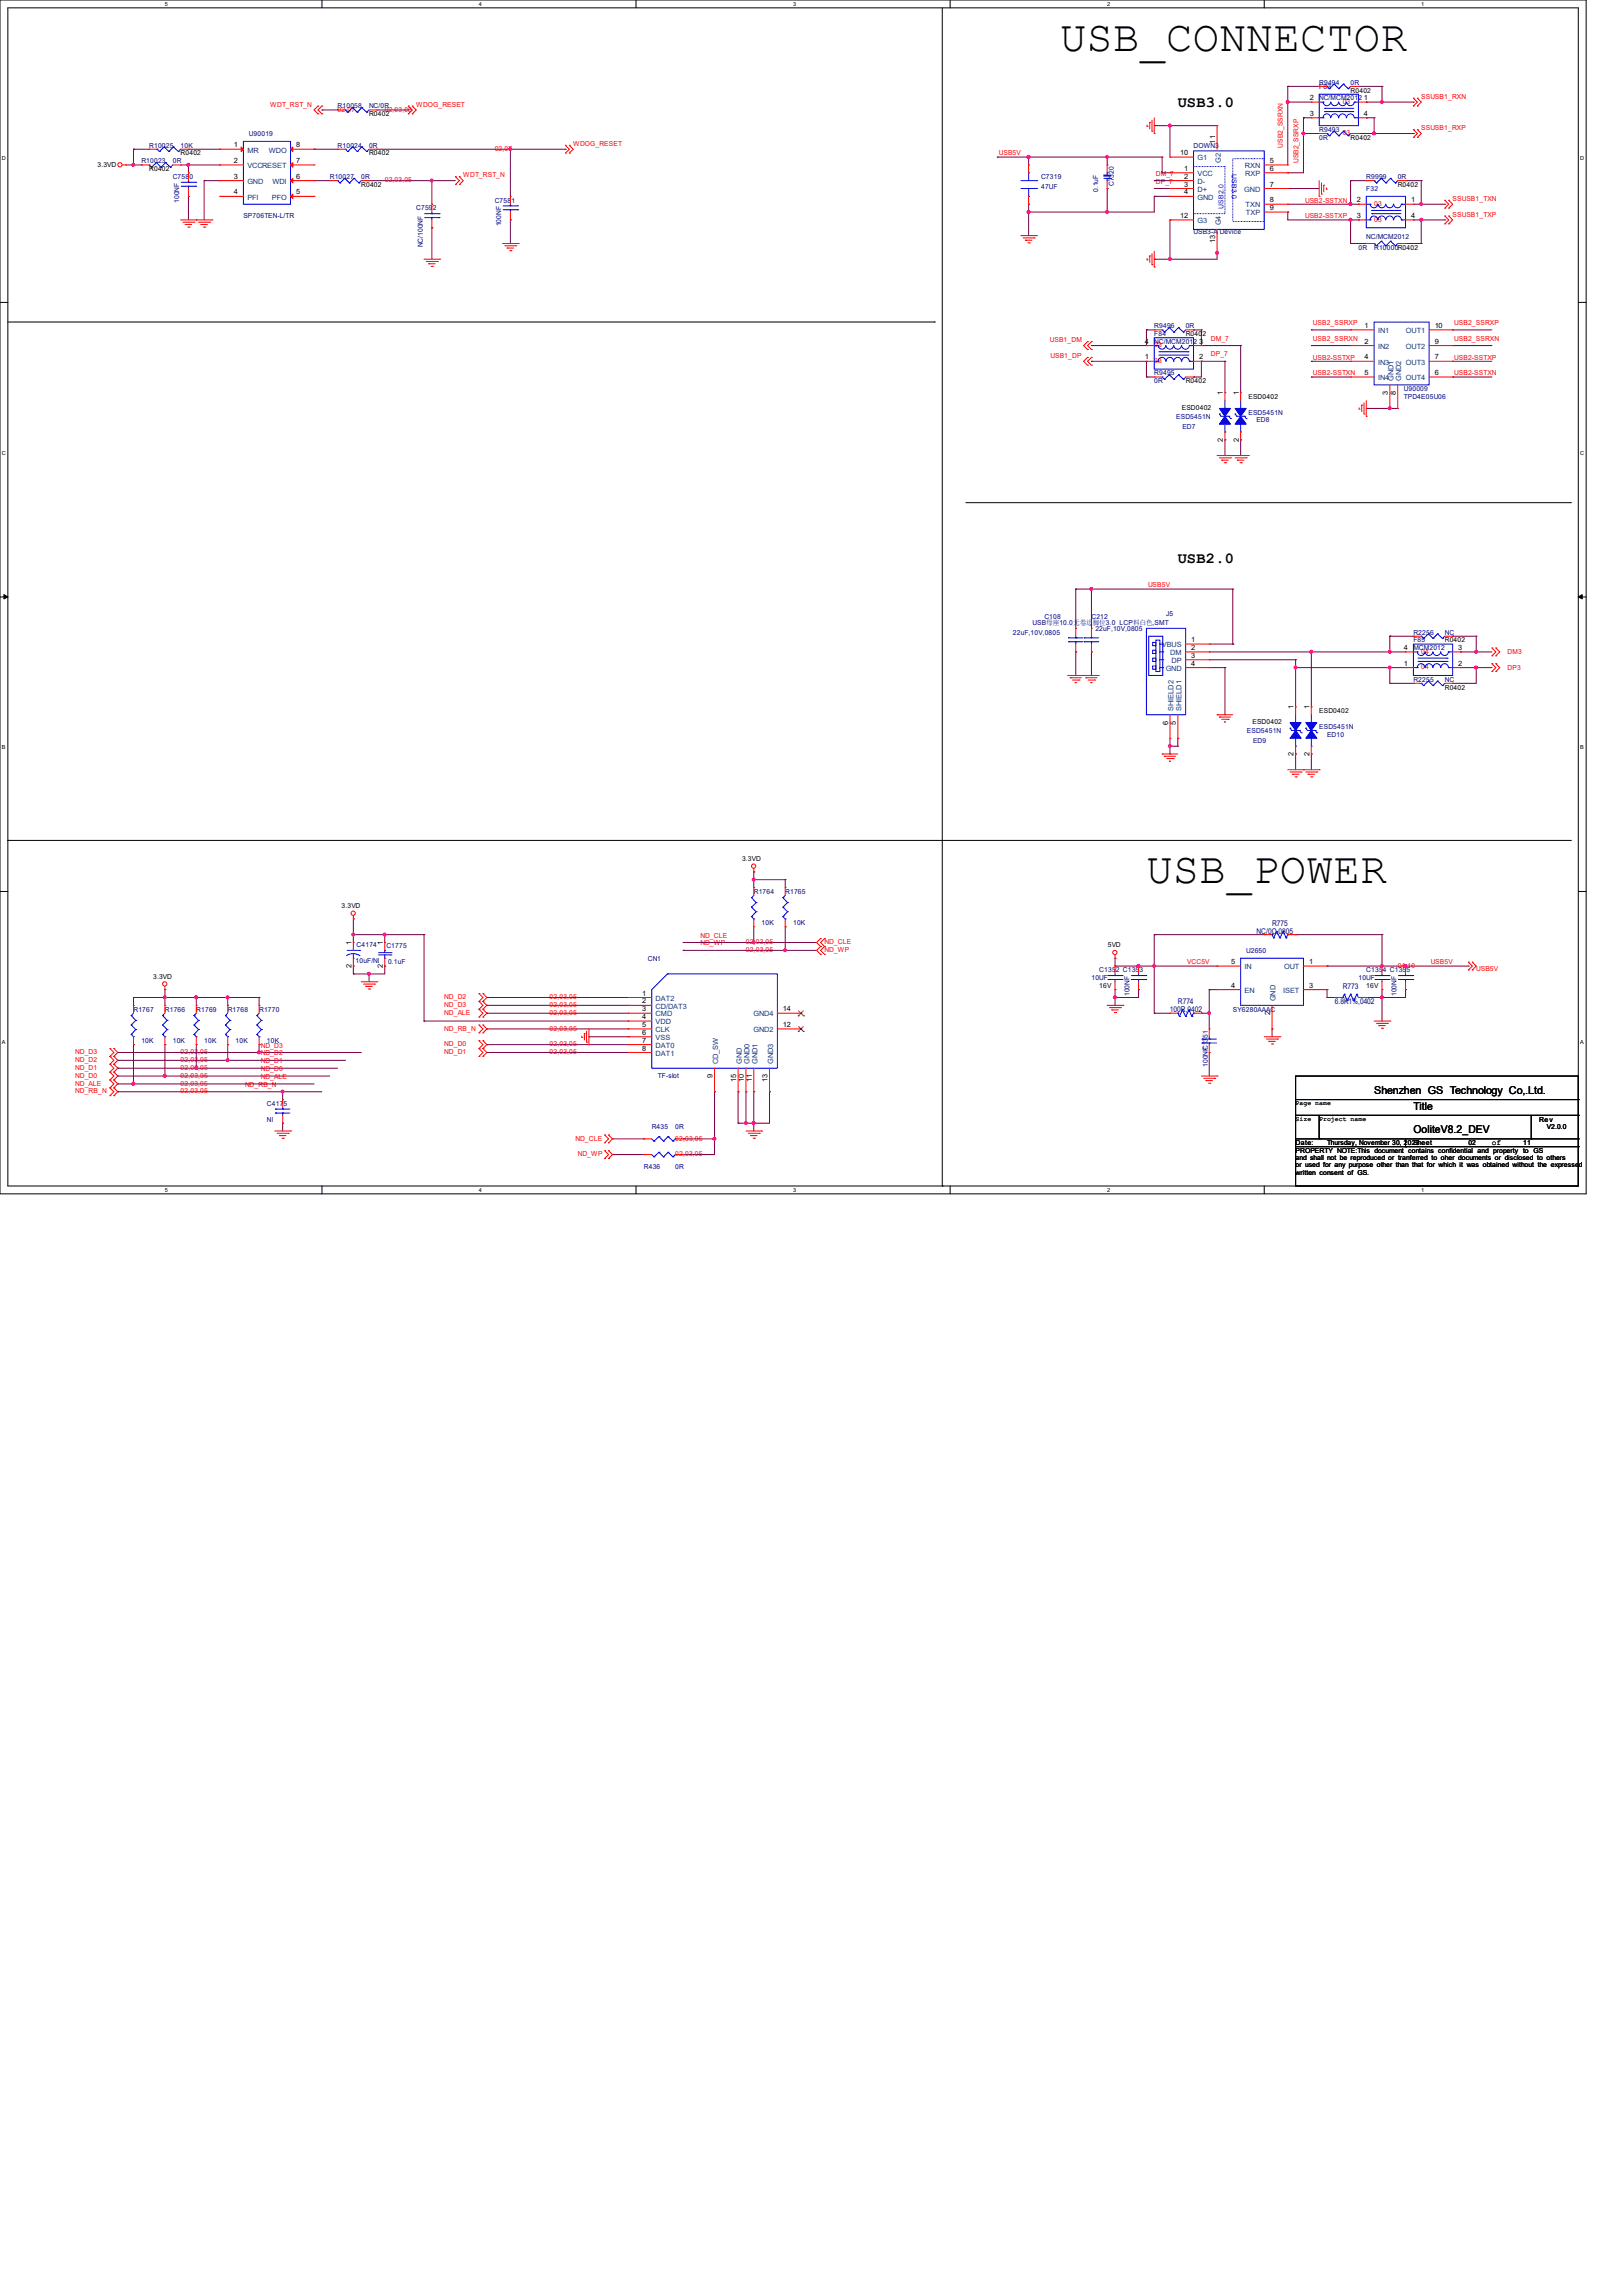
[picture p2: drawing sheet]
<svg xmlns="http://www.w3.org/2000/svg" width="210mm" height="297mm" viewBox="0 0 210 297" stroke-linecap="round" stroke-linejoin="round" font-family="sans-serif">
<defs><g id="words">
<g font-size="5.7">
<text x="137.2" y="6.6">USB_CONNECTOR</text>
<text x="148.3" y="114.3">USB_POWER</text>
</g>
<g font-size="2">
<text x="152.4" y="13.8">USB3.0</text>
<text x="152.4" y="72.8">USB2.0</text>
</g>
<g font-size="1.4">
<text x="177.8" y="141.5">Shenzhen GS Technology Co,.Ltd.</text>
<text x="182.9" y="143.6">Title</text>
<text x="182.9" y="146.6">OoliteV8.2_DEV</text>
</g>
<g font-size="1" fill="#000080">
<text x="164.6" y="119.8">R775</text>
<text x="162.6" y="120.8">NC/0Ω,0805</text>
<text x="151.4" y="130.9">100R,0402</text>
<text x="152.4" y="129.9">R774</text>
<text x="172.7" y="129.9">6.8K1%,0402</text>
<text x="173.7" y="127.9">R773</text>
</g>
<text font-size="1" x="193" y="148.2">of</text>
<g font-size=".9" fill="#000080">
<text x="170.7" y="11.5">F83</text>
<text x="170.7" y="11">R9494</text>
<text x="174.8" y="11">0R</text>
<text x="32.2" y="17.7">U90019</text>
<text x="43.7" y="14">R10058</text>
<text x="47.8" y="14">NC/0R</text>
<text x="170.7" y="13">NC/MCM201</text>
<text x="170.7" y="17.1">R9493</text>
<text x="175.8" y="13">2</text>
<text x="18.3" y="21.1">R10023</text>
<text x="19.3" y="19.1">R10025</text>
<text x="22.4" y="23.2">C7580</text>
<text x="22.4" y="21.1">0R</text>
<text x="23.4" y="19.1">10K</text>
<text x="42.7" y="23.2">R10027</text>
<text x="43.7" y="19.1">R10024</text>
<text x="46.7" y="23.2">0R</text>
<text x="47.8" y="19.1">0R</text>
<text x="134.7" y="23.2">C7319</text>
<text x="154.4" y="19.1">DOWN3</text>
<text x="170.7" y="18.1">0R</text>
<text x="176.8" y="23.2">R9999</text>
<text x="180.8" y="23.2">0R</text>
<text x="23.2" y="26.2" transform="rotate(-90 23.2 26.2)">100NF</text>
<text x="31.5" y="28.2">SP706TEN-L/TR</text>
<text x="53.8" y="27.2">C7592</text>
<text x="64" y="26.2">C7581</text>
<text x="64.9" y="29.3" transform="rotate(-90 64.9 29.3)">100NF</text>
<text x="134.7" y="24.4">47UF</text>
<text x="142.1" y="24.8" transform="rotate(-90 142.1 24.8)">0.1uF</text>
<text x="144.1" y="24.1" transform="rotate(-90 144.1 24.1)">C7320</text>
<text x="176.8" y="24.7">F32</text>
<text x="54.7" y="32" transform="rotate(-90 54.7 32)">NC/100NF</text>
<text x="154.4" y="30.3">USB3-A</text>
<text x="157.8" y="30.3">Device</text>
<text x="175.8" y="32.3">0R</text>
<text x="176.8" y="30.9">NC/MCM2012</text>
<text x="177.8" y="32.3">R10000R0402</text>
<text x="149.4" y="43.5">F84</text>
<text x="149.4" y="44.5">NC/MCM201</text>
<text x="149.4" y="42.5">R9496</text>
<text x="153.4" y="42.5">0R</text>
<text x="154.4" y="44.5">2</text>
<text x="149.4" y="48.6">R9495</text>
<text x="149.4" y="49.6">0R</text>
<text x="161.5" y="53.6">ESD5451N</text>
<text x="181.7" y="50.6">U90009</text>
<text x="181.7" y="51.6">TPD4E05U06</text>
<text x="152.2" y="54.2">ESD5451N</text>
<text x="153" y="55.5">ED7</text>
<text x="162.6" y="54.7">ED8</text>
<text x="131.1" y="82.1">22uF,10V,0805</text>
<text x="133.6" y="80.9">USB母座10.0无卷边</text>
<text x="135.1" y="80.1">C108</text>
<text x="141.2" y="80.1">C212</text>
<text x="141.4" y="80.9">脚位3.0 LCP料白色,SMT</text>
<text x="141.7" y="81.6">22uF,10V,0805</text>
<text x="150.9" y="79.6">J5</text>
<text x="182.9" y="83.1">F85</text>
<text x="182.9" y="82.1">R2256</text>
<text x="186.9" y="82.1">NC</text>
<text x="182.9" y="88.2">R2255</text>
<text x="182.9" y="84.1">MCM2012</text>
<text x="186.9" y="88.2">NC</text>
<text x="161.3" y="94.9">ESD5451N</text>
<text x="170.7" y="94.3">ESD5451N</text>
<text x="171.7" y="95.3">ED10</text>
<text x="162.1" y="96.1">ED9</text>
<text x="97.5" y="115.6">R1764</text>
<text x="98.6" y="119.7">10K</text>
<text x="101.6" y="115.6">R1765</text>
<text x="102.6" y="119.7">10K</text>
<text x="46" y="124.5">10uF/NI</text>
<text x="46.1" y="122.5">C4174</text>
<text x="50" y="122.6">C1775</text>
<text x="50.2" y="124.7">0.1uF</text>
<text x="83.8" y="124.3">CN1</text>
<text x="142.2" y="125.8">C1352 C1353</text>
<text x="161.2" y="123.3">U2650</text>
<text x="176.8" y="125.8">C1354 C1355</text>
<text x="17.3" y="130.9">R1767</text>
<text x="21.3" y="130.9">R1766</text>
<text x="25.4" y="130.9">R1769</text>
<text x="29.5" y="130.9">R1768</text>
<text x="33.5" y="130.9">R1770</text>
<text x="141.2" y="126.8">10UF</text>
<text x="146.1" y="128.8" transform="rotate(-90 146.1 128.8)">100NF</text>
<text x="159.5" y="130.9">SY6280AAAC</text>
<text x="175.8" y="126.8">10UF</text>
<text x="180.7" y="128.8" transform="rotate(-90 180.7 128.8)">100NF</text>
<text x="18.3" y="134.9">10K</text>
<text x="22.4" y="134.9">10K</text>
<text x="26.4" y="134.9">10K</text>
<text x="30.5" y="134.9">10K</text>
<text x="34.5" y="134.9">10K</text>
<text x="156.3" y="138" transform="rotate(-90 156.3 138)">100NF</text>
<text x="156.3" y="135.8" transform="rotate(-90 156.3 135.8)">C1351</text>
<text x="34.5" y="143">C4175</text>
<text x="85.1" y="139.4">TF-slot</text>
<text x="34.5" y="145.1">NI</text>
<text x="84.3" y="146.1">R435</text>
<text x="87.4" y="146.1">0R</text>
<text x="83.3" y="151.2">R436</text>
<text x="87.4" y="151.2">0R</text>
</g>
<g font-size=".9">
<text x="174.8" y="12">R0402</text>
<text x="47.8" y="15">R0402</text>
<text x="169.5" y="13">2</text>
<text x="169.5" y="15">3</text>
<text x="176.5" y="13">1</text>
<text x="176.5" y="15">4</text>
<text x="12.6" y="21.5">3.3VD</text>
<text x="19.3" y="22.1">R0402</text>
<text x="23.4" y="20.1">R0402</text>
<text x="30.3" y="19">1</text>
<text x="30.3" y="21.1">2</text>
<text x="30.3" y="23.1">3</text>
<text x="38.3" y="19">8</text>
<text x="38.3" y="21.1">7</text>
<text x="38.3" y="23.1">6</text>
<text x="47.8" y="20.1">R0402</text>
<text x="152.7" y="20.1">10</text>
<text x="153.2" y="22.1">1</text>
<text x="153.2" y="23.1">2</text>
<text x="157.2" y="18.6" transform="rotate(-90 157.2 18.6)">11</text>
<text x="164.3" y="21.1">5</text>
<text x="164.3" y="22.1">6</text>
<text x="174.8" y="18.1">R0402</text>
<text x="30.3" y="25.1">4</text>
<text x="38.3" y="25.1">5</text>
<text x="46.7" y="24.2">R0402</text>
<text x="152.7" y="28.2">12</text>
<text x="153.2" y="24.1">3</text>
<text x="153.2" y="25.1">4</text>
<text x="164.3" y="24.1">7</text>
<text x="164.3" y="26.2">8</text>
<text x="164.3" y="27.2">9</text>
<text x="175.6" y="26.2">2</text>
<text x="175.6" y="28.2">3</text>
<text x="180.8" y="24.2">R0402</text>
<text x="182.6" y="26.2">1</text>
<text x="182.6" y="28.2">4</text>
<text x="157.2" y="31.5" transform="rotate(-90 157.2 31.5)">13</text>
<text x="148.1" y="46.5">1</text>
<text x="148.1" y="44.4">4</text>
<text x="153.4" y="43.5">R040</text>
<text x="155.2" y="46.5">2</text>
<text x="155.2" y="44.4">3</text>
<text x="155.6" y="43.5">2</text>
<text x="176.6" y="42.4">1</text>
<text x="176.6" y="44.4">2</text>
<text x="176.6" y="46.5">4</text>
<text x="185.6" y="46.5">7</text>
<text x="185.6" y="44.4">9</text>
<text x="185.6" y="42.4">10</text>
<text x="152.9" y="53">ESD0402</text>
<text x="153.4" y="49.6">R0402</text>
<text x="158.2" y="51.1" transform="rotate(-90 158.2 51.1)">1</text>
<text x="160.3" y="51.1" transform="rotate(-90 160.3 51.1)">1</text>
<text x="161.5" y="51.6">ESD0402</text>
<text x="176.6" y="48.5">5</text>
<text x="179.6" y="51.1" transform="rotate(-90 179.6 51.1)">3</text>
<text x="180.6" y="51.1" transform="rotate(-90 180.6 51.1)">8</text>
<text x="185.6" y="48.5">6</text>
<text x="158.2" y="57.1" transform="rotate(-90 158.2 57.1)">2</text>
<text x="160.3" y="57.1" transform="rotate(-90 160.3 57.1)">2</text>
<text x="154.1" y="83.1">1</text>
<text x="186.9" y="83.1">R0402</text>
<text x="154.1" y="84.1">2</text>
<text x="154.1" y="85.1">3</text>
<text x="154.1" y="86.1">4</text>
<text x="181.7" y="86.1">1</text>
<text x="181.7" y="84.1">4</text>
<text x="186.9" y="89.2">R0402</text>
<text x="188.7" y="86.1">2</text>
<text x="188.7" y="84.1">3</text>
<text x="151.1" y="93.7" transform="rotate(-90 151.1 93.7)">6</text>
<text x="152.1" y="93.7" transform="rotate(-90 152.1 93.7)">5</text>
<text x="162.1" y="93.7">ESD0402</text>
<text x="167.4" y="91.7" transform="rotate(-90 167.4 91.7)">1</text>
<text x="169.4" y="91.7" transform="rotate(-90 169.4 91.7)">1</text>
<text x="170.7" y="92.2">ESD0402</text>
<text x="167.4" y="97.8" transform="rotate(-90 167.4 97.8)">2</text>
<text x="169.4" y="97.8" transform="rotate(-90 169.4 97.8)">2</text>
<text x="96" y="111.3">3.3VD</text>
<text x="44.2" y="117.4">3.3VD</text>
<text x="45.5" y="125.2" transform="rotate(-90 45.5 125.2)">2</text>
<text x="45.5" y="122.2" transform="rotate(-90 45.5 122.2)">1</text>
<text x="49.5" y="125.2" transform="rotate(-90 49.5 125.2)">2</text>
<text x="49.5" y="122.2" transform="rotate(-90 49.5 122.2)">1</text>
<text x="143.3" y="122.5">5VD</text>
<text x="159.3" y="124.7">5</text>
<text x="169.4" y="124.7">1</text>
<text x="19.8" y="126.6">3.3VD</text>
<text x="83.1" y="128.8">1</text>
<text x="83.1" y="129.8">2</text>
<text x="83.1" y="130.8">3</text>
<text x="83.1" y="131.8">4</text>
<text x="101.3" y="130.8">14</text>
<text x="142.2" y="127.8">16V</text>
<text x="159.3" y="127.8">4</text>
<text x="164.3" y="131.3" transform="rotate(-90 164.3 131.3)">2</text>
<text x="169.4" y="127.8">3</text>
<text x="176.8" y="127.8">16V</text>
<text x="83.1" y="133.9">6</text>
<text x="83.1" y="132.8">5</text>
<text x="83.1" y="134.9">7</text>
<text x="83.1" y="135.9">8</text>
<text x="101.3" y="132.8">12</text>
<text x="92.2" y="139.4" transform="rotate(-90 92.2 139.4)">9</text>
<text x="95.2" y="140" transform="rotate(-90 95.2 140)">15</text>
<text x="96.3" y="140" transform="rotate(-90 96.3 140)">10</text>
<text x="97.3" y="140" transform="rotate(-90 97.3 140)">11</text>
<text x="99.3" y="140" transform="rotate(-90 99.3 140)">13</text>
<text x="167.6" y="148.1">Date:</text>
<text x="167.6" y="149.1">PROPERTY NOTE:This document contains</text>
<text x="167.6" y="149.1">PROPERTY NOTE:This document contains confidenti</text>
<text x="167.6" y="149.1">PROPERTY NOTE:This document contains confidential and</text>
<text x="171.7" y="148.1">Thursday, November 30, 202S3heet</text>
<text x="186.1" y="149.1">confidential and property ttto GS</text>
<text x="189.9" y="149.1">al and property</text>
<text x="190" y="148.1">02</text>
<text x="193.2" y="149.1">property</text>
<text x="197.1" y="148.1">11</text>
<text x="197.3" y="149.1">o GS</text>
<text x="199.1" y="145.1">Rev</text>
<text x="200.2" y="146.1">V2.0.0</text>
<text x="167.6" y="150.1">and shall not be rrreproduced or tttrrranferred ttto</text>
<text x="167.6" y="151">or used fffor any purpose other ttthan ttthat fffor w</text>
<text x="167.6" y="151.9">written consent of GS.</text>
<text x="167.6" y="150.1">and shall not be</text>
<text x="167.6" y="151">or used</text>
<text x="171.4" y="151">or any purpose other</text>
<text x="175" y="150.1">eproduced or</text>
<text x="180.8" y="151">han</text>
<text x="181.4" y="150.1">anferred</text>
<text x="183" y="151">hat</text>
<text x="184.9" y="151">or which iiittt was obtained without ttthe expresse</text>
<text x="184.9" y="151">or which</text>
<text x="185.5" y="150.1">o oher documents or disclosed ttto others</text>
<text x="185.5" y="150.1">o oher documents or disclosed</text>
<text x="186.4" y="150.1">oher documents or disclosed</text>
<text x="186.8" y="151">hich</text>
<text x="189.8" y="151">was obtained without</text>
<text x="199.1" y="150.1">o others</text>
<text x="199.2" y="151">he expresse</text>
<text x="204.3" y="151">d</text>
</g>
<g font-size=".9" fill="#f00">
<text x="35" y="13.8">WDT_RST_N</text>
<text x="43.7" y="14.4">02,07</text>
<text x="49.8" y="14.4">02,03,05</text>
<text x="53.8" y="13.8">WDOG_RESET</text>
<text x="173.7" y="17.5">03</text>
<text x="173.7" y="13.4">03</text>
<text x="183.9" y="16.8">SSUSB1_RXP</text>
<text x="183.9" y="12.8">SSUSB1_RXN</text>
<text x="49.8" y="23.6">02,03,05</text>
<text x="59.9" y="22.9">WDT_RST_N</text>
<text x="64" y="19.5">02,07</text>
<text x="74.2" y="18.9">WDOG_RESET</text>
<text x="129.2" y="20.1">USB5V</text>
<text x="149.6" y="23.7">DP_7</text>
<text x="149.6" y="22.7">DM_7</text>
<text x="166" y="19.1" transform="rotate(-90 166 19.1)">USB2_SSRXN</text>
<text x="168" y="21.1" transform="rotate(-90 168 21.1)">USB2_SSRXP</text>
<text x="168.9" y="26.2">USB2-SSTXN</text>
<text x="168.9" y="28.2">USB2-SSTXP</text>
<text x="177.8" y="26.6">03</text>
<text x="177.8" y="28.7">03</text>
<text x="188" y="26">SSUSB1_TXN</text>
<text x="188" y="28">SSUSB1_TXP</text>
<text x="135.8" y="44.3">USB1_DM</text>
<text x="135.9" y="46.3">USB1_DP</text>
<text x="149.4" y="46.9">03</text>
<text x="149.4" y="44.9">03</text>
<text x="156.7" y="46.1">DP_7</text>
<text x="156.7" y="44.1">DM_7</text>
<text x="169.9" y="42">USB2_SSRXP</text>
<text x="169.9" y="44.1">USB2_SSRXN</text>
<text x="169.9" y="46.5">USB2-SSTXP</text>
<text x="188.2" y="42">USB2_SSRXP</text>
<text x="188.2" y="44.1">USB2_SSRXN</text>
<text x="188.2" y="46.5">USB2-SSTXP</text>
<text x="169.9" y="48.6">USB2-SSTXN</text>
<text x="188.2" y="48.6">USB2-SSTXN</text>
<text x="148.5" y="76">USB5V</text>
<text x="183.9" y="84.5">04</text>
<text x="183.9" y="86.6">04</text>
<text x="195.1" y="84.6">DM3</text>
<text x="195.1" y="86.7">DP3</text>
<text x="90.6" y="122.3">ND_WP</text>
<text x="90.6" y="121.3">ND_CLE</text>
<text x="96.5" y="123.1">02,03,05</text>
<text x="96.5" y="122.1">02,03,05</text>
<text x="106.7" y="123.1">ND_WP</text>
<text x="106.7" y="122.1">ND_CLE</text>
<text x="153.6" y="124.8">VCC5V</text>
<text x="180.8" y="125.2">04,10</text>
<text x="185.1" y="124.8">USB5V</text>
<text x="191" y="125.6">USB5V</text>
<text x="57.5" y="129.2">ND_D2</text>
<text x="57.5" y="130.3">ND_D3</text>
<text x="57.5" y="131.3">ND_ALE</text>
<text x="71.1" y="129.2">02,03,05</text>
<text x="71.1" y="130.3">02,03,05</text>
<text x="71.1" y="131.3">02,03,05</text>
<text x="9.7" y="137.4">ND_D2</text>
<text x="9.7" y="136.4">ND_D3</text>
<text x="23.4" y="137.4">02,03</text>
<text x="23.4" y="136.4">02,03</text>
<text x="25.7" y="137.4">,05</text>
<text x="25.7" y="136.4">,05</text>
<text x="33.7" y="135.5">ND_D3</text>
<text x="33.7" y="136.5">ND_D2</text>
<text x="33.7" y="137.5">ND_D1</text>
<text x="57.5" y="133.3">ND_RB_N</text>
<text x="57.5" y="135.3">ND_D0</text>
<text x="57.5" y="136.4">ND_D1</text>
<text x="71.1" y="133.3">02,03,05</text>
<text x="71.1" y="135.3">02,03,05</text>
<text x="71.1" y="136.4">02,03,05</text>
<text x="9.7" y="141.4">ND_RB_N</text>
<text x="9.7" y="139.4">ND_D0</text>
<text x="9.7" y="138.4">ND_D1</text>
<text x="9.7" y="140.4">ND_ALE</text>
<text x="23.4" y="141.4">02,03,05</text>
<text x="23.4" y="139.4">02,03,05</text>
<text x="23.4" y="138.4">02,03,05</text>
<text x="23.4" y="140.4">02,03,05</text>
<text x="31.7" y="140.6">ND_RB_N</text>
<text x="33.7" y="138.6">ND_D0</text>
<text x="33.7" y="139.6">ND_ALE</text>
<text x="74.5" y="147.5">ND_CLE</text>
<text x="74.8" y="149.6">ND_WP</text>
<text x="87.4" y="149.6">02,03,05</text>
<text x="87.4" y="147.5">02,03,05</text>
</g>
<g font-size=".9" fill="#004080">
<text x="32" y="19.7">MR</text>
<text x="32" y="21.8">VCCRESET</text>
<text x="32" y="23.8">GND</text>
<text x="34.8" y="19.7">WDO</text>
<text x="35.3" y="23.8">WDI</text>
<text x="154.9" y="20.7">G1</text>
<text x="154.9" y="22.8">VCC</text>
<text x="154.9" y="23.8">D-</text>
<text x="157.9" y="21.1" transform="rotate(-90 157.9 21.1)">G2</text>
<text x="161.1" y="21.8">RXN</text>
<text x="161.1" y="22.8">RXP</text>
<text x="32" y="25.8">PFI</text>
<text x="35.2" y="25.8">PFO</text>
<text x="154.9" y="28.9">G3</text>
<text x="154.9" y="24.8">D+</text>
<text x="154.9" y="25.8">GND</text>
<text x="157.9" y="29.2" transform="rotate(-90 157.9 29.2)">G4</text>
<text x="161" y="24.8">GND</text>
<text x="161.2" y="26.8">TXN</text>
<text x="161.2" y="27.9">TXP</text>
<text x="178.3" y="43.1">IN1</text>
<text x="178.3" y="45.1">IN2</text>
<text x="178.3" y="47.2">IN3</text>
<text x="181.9" y="47.2">OUT3</text>
<text x="181.9" y="45.1">OUT2</text>
<text x="181.9" y="43.1">OUT1</text>
<text x="178.3" y="49.2">IN4</text>
<text x="180.3" y="49.3" transform="rotate(-90 180.3 49.3)">GND1</text>
<text x="181.3" y="49.3" transform="rotate(-90 181.3 49.3)">GND2</text>
<text x="181.9" y="49.2">OUT4</text>
<text x="150.3" y="83.7">VBUS</text>
<text x="150.8" y="86.8">GND</text>
<text x="151.4" y="84.8">DM</text>
<text x="151.6" y="85.8">DP</text>
<text x="151.8" y="91.9" transform="rotate(-90 151.8 91.9)">SHIELD2</text>
<text x="152.9" y="91.9" transform="rotate(-90 152.9 91.9)">SHIELD1</text>
<text x="161" y="125.4">IN</text>
<text x="166.2" y="125.4">OUT</text>
<text x="84.8" y="129.5">DAT2</text>
<text x="84.8" y="130.5">CD/DAT3</text>
<text x="84.8" y="131.5">CMD</text>
<text x="97.5" y="131.5">GND4</text>
<text x="161" y="128.4">EN</text>
<text x="165.1" y="129.5" transform="rotate(-90 165.1 129.5)">GND</text>
<text x="166" y="128.4">ISET</text>
<text x="84.8" y="134.5">VSS</text>
<text x="84.8" y="132.5">VDD</text>
<text x="84.8" y="133.5">CLK</text>
<text x="84.8" y="135.6">DAT0</text>
<text x="84.8" y="136.6">DAT1</text>
<text x="92.9" y="137.7" transform="rotate(-90 92.9 137.7)">CD_SW</text>
<text x="96" y="137.7" transform="rotate(-90 96 137.7)">GND</text>
<text x="97" y="137.7" transform="rotate(-90 97 137.7)">GND0</text>
<text x="97.5" y="133.5">GND2</text>
<text x="98" y="137.7" transform="rotate(-90 98 137.7)">GND1</text>
<text x="100" y="137.7" transform="rotate(-90 100 137.7)">GND3</text>
</g>
<g font-size=".9" fill="#00f">
<text x="159.4" y="22.6" transform="rotate(90 159.4 22.6)">USB3.0</text>
<text x="158.3" y="27" transform="rotate(-90 158.3 27)">USB2.0</text>
</g>
<g font-size=".8">
<text x="167.6" y="143">Page name</text>
<text x="167.6" y="145">Size</text>
<text x="170.7" y="145">Project name</text>
</g>
<g font-size=".7">
<text x="21.3" y=".8">5</text>
<text x="62" y=".8">4</text>
<text x="102.6" y=".8">3</text>
<text x="143.3" y=".8">2</text>
<text x="183.9" y=".8">1</text>
<text x=".3" y="20.7">D</text>
<text x="204.5" y="20.7">D</text>
<text x=".3" y="58.8">C</text>
<text x="204.5" y="58.8">C</text>
<text x=".3" y="96.9">B</text>
<text x="204.5" y="96.9">B</text>
<text x=".3" y="135">A</text>
<text x="204.5" y="135">A</text>
<text x="21.3" y="154.2">5</text>
<text x="62" y="154.2">4</text>
<text x="102.6" y="154.2">3</text>
<text x="143.3" y="154.2">2</text>
<text x="183.9" y="154.2">1</text>
</g>
</g></defs>
<g fill="none" stroke="#000" stroke-width=".13">
<path d="M0 0h205.2v154.4h-205.2zM1 1h203.2v152.4h-203.2zM41.7 0v1M82.3 0v1M121.9 1v152.4M122.9 0v1M163.6 0v1M0 39.1h1M204.2 39.1h1M1 41.7h119.9M120.9 41.7h.1M0 77.2h1"/>
<path d="M.5 76.9l.5 .3-.5 .3zM125 65h78.2M203.2 65h.1M204.2 77.2l.5-.3v.6zM204.2 77.2h1M0 115.3h1M1 108.7h.1M1 108.7h202.2M203.2 108.7h.1M204.2 115.3h1M41.7 153.4v1M82.3 153.4v1"/>
<path d="M121.9 153.4h.1M122.9 153.4v1M163.6 153.4v1"/>
</g>
<path d="M.5 76.9l.5 .3-.5 .3zM204.2 77.2l.5-.3v.6z" fill="#000"/>
<path d="M139.2 76.2h.1M139.2 76.2v5.1M141.2 76.2h.1M141.2 76.2h18.3M141.2 76.2v5.1M159.5 76.2h.1M159.5 76.2v7.1M139.2 84.3h.1M139.2 84.3v3.1M141.2 84.3h.1M141.2 84.3v3.1M159.5 83.3h.1" fill="none" stroke="#800040" stroke-width=".13"/>
<circle cx="141.2" cy="76.2" r=".19" fill="#f0f"/>
<circle cx="141.2" cy="76.2" r=".19" fill="none" stroke="#f0f" stroke-width=".13"/>
<path d="M139.2 76.2h.1M139.2 76.2h2M167.6 86.4h.1M167.6 86.4v5" fill="none" stroke="#800040" stroke-width=".13"/>
<circle cx="167.6" cy="86.3" r=".19" fill="#f0f"/>
<circle cx="167.6" cy="86.3" r=".19" fill="none" stroke="#f0f" stroke-width=".13"/>
<path d="M169.7 84.3h.1M169.7 84.3v7.1" fill="none" stroke="#800040" stroke-width=".13"/>
<circle cx="169.7" cy="84.3" r=".19" fill="#f0f"/>
<circle cx="169.7" cy="84.3" r=".19" fill="none" stroke="#f0f" stroke-width=".13"/>
<path d="M151.4 16.3h.1M151.4 16.3v4M151.4 16.3h6.1M156.5 84.3h23.3M167.6 86.4h.1M167.6 86.4h12.2M169.7 84.3h.1" fill="none" stroke="#800040" stroke-width=".13"/>
<circle cx="151.4" cy="16.2" r=".19" fill="#f0f"/>
<circle cx="151.4" cy="16.2" r=".19" fill="none" stroke="#f0f" stroke-width=".13"/>
<path d="M151.4 33.5h.1M151.4 33.5h6.1" fill="none" stroke="#800040" stroke-width=".13"/>
<circle cx="151.4" cy="33.5" r=".19" fill="#f0f"/>
<circle cx="151.4" cy="33.5" r=".19" fill="none" stroke="#f0f" stroke-width=".13"/>
<path d="M157.5 32.7h.1M157.5 32.7v.8" fill="none" stroke="#800040" stroke-width=".13"/>
<circle cx="157.5" cy="32.7" r=".19" fill="#f0f"/>
<circle cx="157.5" cy="32.7" r=".19" fill="none" stroke="#f0f" stroke-width=".13"/>
<path d="M157.5 32.5h.1M157.5 32.5v.2M166.6 26.4h8.2M174.8 26.4h.1" fill="none" stroke="#800040" stroke-width=".13"/>
<circle cx="174.7" cy="26.4" r=".19" fill="#f0f"/>
<circle cx="174.7" cy="26.4" r=".19" fill="none" stroke="#f0f" stroke-width=".13"/>
<path d="M166.6 28.4h8.2M174.8 28.4h.1" fill="none" stroke="#800040" stroke-width=".13"/>
<circle cx="174.7" cy="28.4" r=".19" fill="#f0f"/>
<circle cx="174.7" cy="28.4" r=".19" fill="none" stroke="#f0f" stroke-width=".13"/>
<path d="M166.6 13.2h.1M166.6 13.2v8.1M166.6 27.4h.1M166.6 27.4v1M182.9 26.4h1M182.9 28.4h1M183.9 26.4h.1M183.9 28.4h.1" fill="none" stroke="#800040" stroke-width=".13"/>
<circle cx="166.6" cy="13.2" r=".19" fill="#f0f"/>
<circle cx="166.6" cy="13.2" r=".19" fill="none" stroke="#f0f" stroke-width=".13"/>
<path d="M166.6 11.2h.1M166.6 13.2h.1M166.6 11.2h4.1M166.6 13.2h3.1M168.7 17.3h.1M168.7 17.3v5.1" fill="none" stroke="#800040" stroke-width=".13"/>
<circle cx="168.6" cy="17.3" r=".19" fill="#f0f"/>
<circle cx="168.6" cy="17.3" r=".19" fill="none" stroke="#f0f" stroke-width=".13"/>
<path d="M168.7 17.3h.1M168.7 15.2h.1M168.7 17.3h2M168.7 15.2h1M168.7 15.2v2.1M175.8 11.2h.1M175.8 11.2h3M176.8 13.2h.1M178.8 11.2h.1M178.8 11.2v2h-2M179.8 52.8h.1M179.8 52.8h1" fill="none" stroke="#800040" stroke-width=".13"/>
<circle cx="179.8" cy="52.8" r=".19" fill="#f0f"/>
<circle cx="179.8" cy="52.8" r=".19" fill="none" stroke="#f0f" stroke-width=".13"/>
<g fill="none" stroke="#800040" stroke-width=".13">
<path d="M166.6 11.2h.1M166.6 11.2v2M175.8 17.3h.1M176.8 15.2h.1M176.8 15.2h1M177.8 15.2h.1M177.8 15.2v2.1h-2M133.1 27.4h.1M133.1 27.4h10.2M166.6 22.4h.1M166.6 24.4h.1M166.6 22.4h2.1"/>
<path d="M166.6 24.4h4.1M169.7 48.8h.1M169.7 42.7h.1M169.7 44.7h.1M169.7 46.7h.1M169.7 48.8h5.1M169.7 42.7h5.1M169.7 44.7h5.1M169.7 46.7h5.1M176.8 52.8h.1M176.8 52.8h3M188 48.8h.1"/>
<path d="M188 42.7h.1M188 44.7h.1M188 46.7h.1M188 48.8h5M188 42.7h5M188 44.7h5M188 46.7h5"/>
</g>
<circle cx="143.2" cy="27.4" r=".19" fill="#f0f"/>
<circle cx="143.2" cy="27.4" r=".19" fill="none" stroke="#f0f" stroke-width=".13"/>
<circle cx="133.1" cy="27.4" r=".19" fill="#f0f"/>
<circle cx="133.1" cy="27.4" r=".19" fill="none" stroke="#f0f" stroke-width=".13"/>
<path d="M133.1 26.4h.1M133.1 27.4h.1M133.1 26.4v4.1M133.1 20.3h10.2M143.3 24.4h.1M143.3 20.3h.1M143.3 24.4v3" fill="none" stroke="#800040" stroke-width=".13"/>
<circle cx="143.2" cy="20.3" r=".19" fill="#f0f"/>
<circle cx="143.2" cy="20.3" r=".19" fill="none" stroke="#f0f" stroke-width=".13"/>
<path d="M129 20.3h.1M129 20.3h4.1M133.1 20.3h.1M133.1 20.3v1M143.3 20.3h.1M143.3 20.3v1" fill="none" stroke="#800040" stroke-width=".13"/>
<circle cx="133.1" cy="20.3" r=".19" fill="#f0f"/>
<circle cx="133.1" cy="20.3" r=".19" fill="none" stroke="#f0f" stroke-width=".13"/>
<g fill="none" stroke="#800040" stroke-width=".13">
<path d="M149.4 16.3h.1M149.4 16.3h2M178.8 13.2h4.1M182.9 13.2h.1M143.3 27.4h.1M143.3 20.3h.1M143.3 20.3h7.1M149.4 25.4h.1M149.4 24.4h.1M149.4 23.4h.1M149.4 33.5h.1M149.4 25.4v2h-6.1"/>
<path d="M149.4 24.4h2M149.4 23.4h2M149.4 25.4h2M151.4 28.4h.1M151.4 28.4v5.1h-2M141.2 44.7h.1M141.2 46.7h.1M141.2 46.7h7.1M148.3 42.7h.1M148.3 48.8h.1M148.3 46.7h.1M148.3 42.7h1.1"/>
<path d="M148.3 42.7v2h-7.1M148.3 46.7v2.1M148.3 48.8h1.1M154.4 42.7h.1M154.4 48.8h.1M154.4 42.7h1M155.4 42.7h.1M155.4 46.7h.1M155.4 44.7h.1M155.4 42.7v2M155.4 46.7v2.1h-1M155.4 46.7h3.1"/>
<path d="M155.4 44.7h5.1M158.5 56.9h.1M158.5 46.7h.1M158.5 46.7v4.1M158.5 56.9v2M160.5 56.9h.1M160.5 44.7h.1M160.5 44.7v6.1M160.5 56.9v2"/>
</g>
<circle cx="178.8" cy="13.2" r=".19" fill="#f0f"/>
<circle cx="178.8" cy="13.2" r=".19" fill="none" stroke="#f0f" stroke-width=".13"/>
<path d="M177.8 17.3h5.1M182.9 17.3h.1" fill="none" stroke="#800040" stroke-width=".13"/>
<circle cx="177.8" cy="17.3" r=".19" fill="#f0f"/>
<circle cx="177.8" cy="17.3" r=".19" fill="none" stroke="#f0f" stroke-width=".13"/>
<path d="M150.4 20.3h.1M150.4 22.4h.1M150.4 20.3v2.1M150.4 22.4h1M179.8 82.3h.1M179.8 84.3h.1M179.8 82.3h3.1M179.8 82.3v2M179.8 84.3h2.1" fill="none" stroke="#800040" stroke-width=".13"/>
<circle cx="179.8" cy="84.3" r=".19" fill="#f0f"/>
<circle cx="179.8" cy="84.3" r=".19" fill="none" stroke="#f0f" stroke-width=".13"/>
<path d="M179.8 86.4h.1M179.8 86.4h2.1" fill="none" stroke="#800040" stroke-width=".13"/>
<circle cx="179.8" cy="86.3" r=".19" fill="#f0f"/>
<circle cx="179.8" cy="86.3" r=".19" fill="none" stroke="#f0f" stroke-width=".13"/>
<path d="M179.8 86.4h.1M179.8 88.4h.1M179.8 86.4v2M179.8 88.4h3.1M188 88.4h.1M191 86.4h.1M191 86.4v2h-3" fill="none" stroke="#800040" stroke-width=".13"/>
<circle cx="191" cy="86.3" r=".19" fill="#f0f"/>
<circle cx="191" cy="86.3" r=".19" fill="none" stroke="#f0f" stroke-width=".13"/>
<path d="M189 86.4h.1M189 84.3h.1M189 86.4h2M189 84.3h2" fill="none" stroke="#800040" stroke-width=".13"/>
<circle cx="191" cy="84.3" r=".19" fill="#f0f"/>
<circle cx="191" cy="84.3" r=".19" fill="none" stroke="#f0f" stroke-width=".13"/>
<g fill="none" stroke="#800040" stroke-width=".13">
<path d="M167.6 97.5h.1M167.6 97.5v2.1M169.7 97.5h.1M169.7 97.5v2.1M188 82.3h.1M188 82.3h3M191 82.3h.1M191 82.3v2M144.3 124h.1M144.3 124v1M149.4 125h.1M149.4 125h8.1"/>
<path d="M156.5 131.1h.1M156.5 136.1h.1M156.5 131.1v2M156.5 136.1v3.1"/>
</g>
<circle cx="149.3" cy="124.9" r=".19" fill="#f0f"/>
<circle cx="149.3" cy="124.9" r=".19" fill="none" stroke="#f0f" stroke-width=".13"/>
<path d="M144.3 125h.1M144.3 125h5.1M147.3 125h.1" fill="none" stroke="#800040" stroke-width=".13"/>
<circle cx="147.3" cy="124.9" r=".19" fill="#f0f"/>
<circle cx="147.3" cy="124.9" r=".19" fill="none" stroke="#f0f" stroke-width=".13"/>
<path d="M144.3 128h.1M144.3 129h.1M144.3 128v2M147.3 128h.1M147.3 128v1h-3" fill="none" stroke="#800040" stroke-width=".13"/>
<circle cx="144.3" cy="129" r=".19" fill="#f0f"/>
<circle cx="144.3" cy="129" r=".19" fill="none" stroke="#f0f" stroke-width=".13"/>
<path d="M178.8 128h.1M178.8 129h.1M178.8 128v1M178.8 129h3.1" fill="none" stroke="#800040" stroke-width=".13"/>
<circle cx="178.8" cy="129" r=".19" fill="#f0f"/>
<circle cx="178.8" cy="129" r=".19" fill="none" stroke="#f0f" stroke-width=".13"/>
<path d="M171.7 125h.1M171.7 125h10.2M178.8 129h.1M178.8 125h.1M178.8 129v3.1M181.9 128h.1M181.9 128v1" fill="none" stroke="#800040" stroke-width=".13"/>
<circle cx="181.8" cy="124.9" r=".19" fill="#f0f"/>
<circle cx="181.8" cy="124.9" r=".19" fill="none" stroke="#f0f" stroke-width=".13"/>
<circle cx="178.8" cy="124.9" r=".19" fill="#f0f"/>
<circle cx="178.8" cy="124.9" r=".19" fill="none" stroke="#f0f" stroke-width=".13"/>
<path d="M155.4 131.1h.1M156.5 128h.1M156.5 128v3.1h-1.1M156.5 128h1M164.6 133.1h.1M164.6 133.1v1M171.7 128h.1M171.7 129h.1M171.7 128v1M171.7 129h1M176.8 129h.1M176.8 129h2" fill="none" stroke="#800040" stroke-width=".13"/>
<circle cx="156.4" cy="131" r=".19" fill="#f0f"/>
<circle cx="156.4" cy="131" r=".19" fill="none" stroke="#f0f" stroke-width=".13"/>
<g fill="none" stroke="#800040" stroke-width=".13">
<path d="M149.4 120.9h.1M149.4 131.1h.1M149.4 125h.1M149.4 120.9h14.2M149.4 120.9v10.2M149.4 131.1h2M167.6 120.9h.1M167.6 120.9h11.2M178.8 120.9h.1M178.8 120.9v4.1M181.9 125h8.1M190 125h.1"/>
<path d="M88.4 147.3h.1M92.5 141.2h.1M92.5 141.2v6.1h-4.1"/>
</g>
<circle cx="92.4" cy="147.3" r=".19" fill="#f0f"/>
<circle cx="92.4" cy="147.3" r=".19" fill="none" stroke="#f0f" stroke-width=".13"/>
<g fill="none" stroke="#800040" stroke-width=".13">
<path d="M97.5 113.8h.1M97.5 113.8v1M101.6 119.9h.1M101.6 119.9v3h-13.2M54.9 132.1h.1M54.9 132.1h26.4M63 133.1h.1M63 135.1h.1M63 136.1h.1M63 129h.1M63 133.1h18.3M63 135.1h18.3"/>
<path d="M63 136.1h18.3M63 129h18.3M88.4 122.9h.1M79.2 147.3h.1M79.2 149.4h.1M79.2 149.4h4.1M79.2 147.3h4.1M88.4 149.4h.1M92.5 147.3h.1M92.5 147.3v2.1h-4.1M97.5 141.2h.1M97.5 141.2v4.1"/>
</g>
<circle cx="97.5" cy="113.8" r=".19" fill="#f0f"/>
<circle cx="97.5" cy="113.8" r=".19" fill="none" stroke="#f0f" stroke-width=".13"/>
<path d="M97.5 113.8h.1M97.5 113.8h4.1M101.6 113.8h.1M101.6 113.8v1M97.5 121.9h.1M97.5 121.9h8.2" fill="none" stroke="#800040" stroke-width=".13"/>
<circle cx="97.5" cy="121.9" r=".19" fill="#f0f"/>
<circle cx="97.5" cy="121.9" r=".19" fill="none" stroke="#f0f" stroke-width=".13"/>
<path d="M97.5 112.8h.1M97.5 112.8v1M97.5 119.9v2M88.4 121.9h.1M88.4 121.9h9.1M97.5 121.9h.1M101.6 122.9h.1M101.6 122.9h4.1" fill="none" stroke="#800040" stroke-width=".13"/>
<circle cx="101.6" cy="122.9" r=".19" fill="#f0f"/>
<circle cx="101.6" cy="122.9" r=".19" fill="none" stroke="#f0f" stroke-width=".13"/>
<path d="M54.9 120.9h.1M54.9 120.9v11.2M95.5 141.2h.1M95.5 145.3h.1M95.5 141.2v4.1M95.5 145.3h1M97.5 145.3h.1M97.5 145.3v1" fill="none" stroke="#800040" stroke-width=".13"/>
<circle cx="97.5" cy="145.3" r=".19" fill="#f0f"/>
<circle cx="97.5" cy="145.3" r=".19" fill="none" stroke="#f0f" stroke-width=".13"/>
<path d="M49.8 120.9h.1M49.8 120.9h5.1" fill="none" stroke="#800040" stroke-width=".13"/>
<circle cx="49.8" cy="120.9" r=".19" fill="#f0f"/>
<circle cx="49.8" cy="120.9" r=".19" fill="none" stroke="#f0f" stroke-width=".13"/>
<path d="M96.5 141.2h.1M96.5 141.2v4.1" fill="none" stroke="#800040" stroke-width=".13"/>
<circle cx="96.5" cy="145.3" r=".19" fill="#f0f"/>
<circle cx="96.5" cy="145.3" r=".19" fill="none" stroke="#f0f" stroke-width=".13"/>
<path d="M25.4 135.1h.1M25.4 135.1v3.1M29.5 135.1h.1M29.5 135.1v2.1M33.5 135.1h.1M33.5 129h.1M33.5 129v1M33.5 135.1v1M36.6 141.2h.1M36.6 141.2h5.1M96.5 145.3h.1M96.5 145.3h1" fill="none" stroke="#800040" stroke-width=".13"/>
<circle cx="25.4" cy="138.2" r=".19" fill="#f0f"/>
<circle cx="25.4" cy="138.2" r=".19" fill="none" stroke="#f0f" stroke-width=".13"/>
<path d="M15.2 141.2h.1M15.2 141.2h21.4M36.6 141.2h.1M36.6 141.2v1" fill="none" stroke="#800040" stroke-width=".13"/>
<circle cx="36.6" cy="141.2" r=".19" fill="#f0f"/>
<circle cx="36.6" cy="141.2" r=".19" fill="none" stroke="#f0f" stroke-width=".13"/>
<path d="M21.3 135.1h.1M21.3 135.1v4.1" fill="none" stroke="#800040" stroke-width=".13"/>
<circle cx="21.3" cy="139.2" r=".19" fill="#f0f"/>
<circle cx="21.3" cy="139.2" r=".19" fill="none" stroke="#f0f" stroke-width=".13"/>
<path d="M21.3 128h.1M21.3 128v1" fill="none" stroke="#800040" stroke-width=".13"/>
<circle cx="21.3" cy="129" r=".19" fill="#f0f"/>
<circle cx="21.3" cy="129" r=".19" fill="none" stroke="#f0f" stroke-width=".13"/>
<g fill="none" stroke="#800040" stroke-width=".13">
<path d="M17.3 135.1h.1M17.3 129h.1M17.3 129v1M17.3 135.1v5.1M21.3 129h.1M21.3 129h8.2M21.3 129v1M25.4 129h.1M25.4 138.2h.1M25.4 129v1M25.4 138.2h18.3M29.5 137.2h.1"/>
<path d="M29.5 137.2h15.2M33.5 136.1h.1M33.5 136.1h13.2M36.6 145.3h.1M36.6 145.3v1"/>
</g>
<circle cx="29.4" cy="129" r=".19" fill="#f0f"/>
<circle cx="29.4" cy="129" r=".19" fill="none" stroke="#f0f" stroke-width=".13"/>
<circle cx="25.4" cy="129" r=".19" fill="#f0f"/>
<circle cx="25.4" cy="129" r=".19" fill="none" stroke="#f0f" stroke-width=".13"/>
<path d="M17.3 129h.1M17.3 129h4M21.3 139.2h.1M21.3 139.2h21.4M29.5 129h.1M29.5 129v1M29.5 129h4M17.3 140.2h.1M17.3 140.2h23.3" fill="none" stroke="#800040" stroke-width=".13"/>
<circle cx="17.3" cy="140.2" r=".19" fill="#f0f"/>
<circle cx="17.3" cy="140.2" r=".19" fill="none" stroke="#f0f" stroke-width=".13"/>
<path d="M15.2 139.2h.1M15.2 138.2h.1M15.2 137.2h.1M15.2 139.2h6.1M15.2 138.2h10.2M15.2 137.2h14.3M15.2 140.2h.1M15.2 140.2h2.1" fill="none" stroke="#800040" stroke-width=".13"/>
<circle cx="29.4" cy="137.1" r=".19" fill="#f0f"/>
<circle cx="29.4" cy="137.1" r=".19" fill="none" stroke="#f0f" stroke-width=".13"/>
<path d="M15.2 136.1h.1M15.2 136.1h18.3" fill="none" stroke="#800040" stroke-width=".13"/>
<circle cx="33.5" cy="136.1" r=".19" fill="#f0f"/>
<circle cx="33.5" cy="136.1" r=".19" fill="none" stroke="#f0f" stroke-width=".13"/>
<path d="M45.7 120.9h.1M45.7 120.9v1M45.7 120.9h4.1M49.8 120.9h.1M49.8 120.9v1M97.5 145.3h.1M99.6 141.2h.1M99.6 141.2v4.1h-2.1" fill="none" stroke="#800040" stroke-width=".13"/>
<circle cx="45.7" cy="120.9" r=".19" fill="#f0f"/>
<circle cx="45.7" cy="120.9" r=".19" fill="none" stroke="#f0f" stroke-width=".13"/>
<path d="M45.7 125h.1M45.7 126h.1M45.7 125v1M45.7 126h2.1M47.8 126h.1M47.8 126v1M49.8 125h.1M49.8 125v1M63 130h.1M63 131.1h.1M63 130h18.3M63 131.1h18.3" fill="none" stroke="#800040" stroke-width=".13"/>
<circle cx="47.7" cy="126" r=".19" fill="#f0f"/>
<circle cx="47.7" cy="126" r=".19" fill="none" stroke="#f0f" stroke-width=".13"/>
<g fill="none" stroke="#800040" stroke-width=".13">
<path d="M174.8 23.4h.1M174.8 26.4h.1M174.8 31.5h.1M174.8 23.4h2M174.8 23.4v3M174.8 26.4h1M174.8 31.5h2M175.8 26.4h.1M175.8 28.4h.1M175.8 28.4h-1v3.1M176.8 31.5h.1M181.9 31.5h2"/>
<path d="M183.9 31.5h.1M183.9 28.4h.1M183.9 28.4v3.1M45.7 118.9h.1M45.7 118.9v2M47.8 126h.1M47.8 126h2M76.2 134.1h.1M76.2 134.1h5.1"/>
</g>
<circle cx="183.9" cy="28.4" r=".19" fill="#f0f"/>
<circle cx="183.9" cy="28.4" r=".19" fill="none" stroke="#f0f" stroke-width=".13"/>
<path d="M181.9 23.4h2M183.9 23.4h.1M183.9 26.4h.1M183.9 28.4h3M183.9 23.4v3M186.9 28.4h.1" fill="none" stroke="#800040" stroke-width=".13"/>
<circle cx="183.9" cy="26.4" r=".19" fill="#f0f"/>
<circle cx="183.9" cy="26.4" r=".19" fill="none" stroke="#f0f" stroke-width=".13"/>
<g fill="none" stroke="#800040" stroke-width=".13">
<path d="M24.4 25.4h.1M24.4 25.4v3M40.6 23.4h.1M40.6 23.4h2.1M47.8 23.4h.1M47.8 23.4h8.1M66 28.4h.1M66 28.4v3.1M183.9 26.4h3M186.9 26.4h.1M191 84.3h.1M191 86.4h.1"/>
<path d="M191 84.3h2M191 86.4h2"/>
</g>
<circle cx="55.9" cy="23.3" r=".19" fill="#f0f"/>
<circle cx="55.9" cy="23.3" r=".19" fill="none" stroke="#f0f" stroke-width=".13"/>
<g fill="none" stroke="#800040" stroke-width=".13">
<path d="M55.9 23.4h.1M55.9 29.5h.1M55.9 23.4v3M55.9 29.5v4M55.9 23.4h3M151.4 96.5h.1M151.4 97.5h.1M151.4 95.5v2M151.4 96.5h1M152.4 96.5h.1M152.4 95.5h.1M152.4 95.5v1"/>
<path d="M156.5 83.3h3M156.5 85.3h11.1M156.5 86.4h2M158.5 86.4h.1M158.5 92.5h.1M158.5 86.4v6.1M159.5 83.3h.1M167.6 85.3h.1M167.6 86.4h.1M167.6 85.3v1.1"/>
</g>
<circle cx="151.4" cy="96.5" r=".19" fill="#f0f"/>
<circle cx="151.4" cy="96.5" r=".19" fill="none" stroke="#f0f" stroke-width=".13"/>
<path d="M24.4 21.3h.1M24.4 21.3h4" fill="none" stroke="#800040" stroke-width=".13"/>
<circle cx="24.4" cy="21.3" r=".19" fill="#f0f"/>
<circle cx="24.4" cy="21.3" r=".19" fill="none" stroke="#f0f" stroke-width=".13"/>
<g fill="none" stroke="#800040" stroke-width=".13">
<path d="M40.6 19.3h.1M40.6 19.3h3.1M48.8 19.3h17.2M66 19.3h.1M16.3 21.3h1M17.3 21.3h.1M23.4 21.3h1M24.4 22.4h.1M24.4 21.3h.1M24.4 21.3v1.1M26.4 23.4h.1M26.4 23.4v5"/>
<path d="M26.4 23.4h2M28.4 23.4h.1"/>
</g>
<circle cx="66" cy="19.3" r=".19" fill="#f0f"/>
<circle cx="66" cy="19.3" r=".19" fill="none" stroke="#f0f" stroke-width=".13"/>
<path d="M17.3 19.3h.1M17.3 19.3h2M17.3 19.3v2M24.4 19.3h4M28.4 19.3h.1M41.7 14.2h.1M41.7 14.2h2M48.8 14.2h4M52.8 14.2h.1" fill="none" stroke="#800040" stroke-width=".13"/>
<circle cx="17.3" cy="21.3" r=".19" fill="#f0f"/>
<circle cx="17.3" cy="21.3" r=".19" fill="none" stroke="#f0f" stroke-width=".13"/>
<path d="M66 19.3h.1M66 19.3v6.1M66 19.3h7.2M73.2 19.3h.1M17.3 21.3h1M18.3 21.3h.1" fill="none" stroke="#800040" stroke-width=".13"/>
<g fill="none" stroke="#f00" stroke-width=".13">
<path d="M41.1 13.7h.1M41.1 14.7h.1M41.1 13.7l-.5 .5 .5 .5M41.7 13.7h.1M41.7 14.7h.1M41.7 13.7l-.6 .5 .6 .5M43.7 19.3h.1M43.7 19.3h1M47.8 19.3h1M48.8 19.3h.1M52.8 13.7h.1M52.8 14.7h.1"/>
<path d="M52.8 13.7l.5 .5-.5 .5M53.3 13.7h.1M53.3 14.7h.1M53.3 13.7l.5 .5-.5 .5M73.2 18.8h.1M73.2 19.8h.1M73.2 18.8l.5 .5-.5 .5M73.7 18.8h.1M73.7 19.8h.1M73.7 18.8l.5 .5-.5 .5M148.4 16.3h.1M148.4 16.2v.1"/>
<path d="M148.8 15.8h.1M148.8 15.8v.9M149.1 17h.1M149.1 15.5v1.5M149.4 17.3h.1M149.4 15.2v2.1M182.9 16.8h.1M182.9 17.8h.1M182.9 12.7h.1M182.9 13.7h.1M182.9 16.8l.5 .5-.5 .5M182.9 12.7l.5 .5-.5 .5"/>
<path d="M183.4 16.8h.1M183.4 17.8h.1M183.4 12.7h.1M183.4 13.7h.1M183.4 16.8l.5 .5-.5 .5M183.4 12.7l.5 .5-.5 .5M15.8 21.3h.5M16.3 21.3h.1M23.4 28.4h4M23.7 28.7h1.4M24 29h.1M24 29h.8"/>
<path d="M24.3 29.4h.2M24.5 29.4h.1M25.1 28.7h.1M25.4 28.4h.1M25.7 28.7h1.4M26 29h.1M26 29h.8M26.3 29.4h.2M26.5 29.4h.1M27.1 28.7h.1M27.4 28.4h.1M54.9 33.5h2"/>
<path d="M55.2 33.8h1.4M55.5 34.1h.1M55.5 34.1h.8M55.8 34.5h.2M56 34.5h.1M56.6 33.8h.1M56.9 33.5h.1M58.9 23.9h.1M58.9 22.9h.1M58.9 22.9l.5 .5-.5 .5M59.4 23.9h.1M59.4 22.9h.1"/>
<path d="M59.4 22.9l.5 .5-.5 .5M65 31.5h2.1M65.3 31.8h1.5M65.6 32.1h.1M65.6 32.1h.9M66 32.4h.1M66 25.4h.1M66 28.4h.1M66 25.4v1M66 27.4v1M66.1 32.4h.1M66.8 31.8h.1"/>
<path d="M67.1 31.5h.1M132.1 30.5h2M132.4 30.8h1.4M132.7 31.1h.1M132.7 31.1h.8M133 31.4h.2M133.1 26.4h.1M133.1 21.3h.1M133.1 21.3v1.1M133.1 25.4v1M133.2 31.4h.1M133.8 30.8h.1"/>
<path d="M134.1 30.5h.1M148.4 33.6h.1M148.4 33.4v.2M148.8 33.1h.1M148.8 33.1v.9M149.1 34.2h.1M149.1 32.8v1.4M149.4 34.5h.1M149.4 32.5v2M170.7 25.4h.1M170.7 23.4v2M171 25.1h.1"/>
<path d="M171 23.7v1.4M171.3 24h.1M171.3 24v.8M171.6 24.5h.1M171.6 24.3v.2M186.9 25.9h.1M186.9 26.9h.1M186.9 27.9h.1M186.9 29h.1M186.9 25.9l.6 .5-.6 .5M186.9 27.9l.6 .5-.6 .6M187.5 25.9h.1"/>
<path d="M187.5 26.9h.1M187.5 27.9h.1M187.5 29h.1M187.5 25.9l.5 .5-.5 .5M187.5 27.9l.5 .5-.5 .6M140.7 47.2h.1M140.7 46.2h.1M140.7 45.2h.1M140.7 44.2h.1M140.7 46.2l-.5 .5 .5 .5M140.7 44.2l-.5 .5 .5 .5M141.2 47.2h.1"/>
<path d="M141.2 46.2h.1M141.2 45.2h.1M141.2 44.2h.1M141.2 46.2l-.5 .5 .5 .5M141.2 44.2l-.5 .5 .5 .5M157.5 58.9h4M157.8 59.2h1.4M158.1 59.5h.1M158.1 59.5h.8M158.4 59.9h.2M158.6 59.9h.1M159.2 59.2h.1"/>
<path d="M159.5 58.9h.1M159.8 59.2h1.4M160.1 59.5h.1M160.1 59.5h.9M160.4 59.9h.2M160.6 59.9h.1M161.2 59.2h.1M161.5 58.9h.1M175.9 52.9h.1M175.9 52.7v.2M176.2 52.4h.1M176.2 52.4v.9"/>
<path d="M176.5 53.6h.1M176.5 52.1v1.5M176.8 53.8h.1M176.8 51.8v2M138.2 87.4h.1M138.2 87.4h4M138.5 87.7h.1M138.5 87.7h1.4M138.8 88h.8M139.1 88.3h.1M139.1 88.3h.2M139.6 88h.1"/>
<path d="M140.2 87.4h.1M140.5 87.7h.1M140.5 87.7h1.4M140.8 88h.8M141.1 88.3h.1M141.1 88.3h.2M141.6 88h.1M150.4 97.5h.1M150.4 97.5h2M150.7 97.8h.1M150.7 97.8h1.4M151 98.1h.8"/>
<path d="M151.3 98.5h.1M151.3 98.5h.2M151.8 98.1h.1M157.5 92.5h.1M157.5 92.5h2M157.8 92.8h.1M157.8 92.8h1.4M158.1 93h.8M158.4 93.4h.1M158.4 93.4h.2M158.9 93h.1M166.6 99.6h4.1"/>
<path d="M166.9 99.9h1.5M168.4 99.9h.1M168.7 99.6h.1M169 99.9h1.4M170.4 99.9h.1M170.7 99.6h.1M182.9 88.4h.1M182.9 88.4h1M186.9 88.4h1.1M188 88.4h.1M193 83.8h.1M193 84.8h.1"/>
<path d="M193 85.9h.1M193 86.9h.1M193 83.8l.5 .5-.5 .5M193 85.9l.5 .5-.5 .5M193.5 83.8h.1M193.5 84.8h.1M193.5 85.9h.1M193.5 86.9h.1M193.5 83.8l.6 .5-.6 .5M193.5 85.9l.6 .5-.6 .5M45.7 118.9h.1M45.7 118.4v.5"/>
<path d="M97.5 112.8h.1M97.5 112.4v.4M167.2 100.2h.1M167.2 100.2h.9M167.6 100.5h.1M167.7 100.5h.1M169.2 100.2h.1M169.2 100.2h.9M169.6 100.5h.2M169.8 100.5h.1M14.2 138.7h.1M14.2 139.7h.1"/>
<path d="M14.2 137.7h.1M14.2 136.7h.1M14.2 135.6h.1M14.2 138.7l.5 .5-.5 .5M14.2 137.7l.5 .5-.5 .5M14.2 136.7l.5 .5-.5 .5M14.2 135.6l.5 .5-.5 .6M14.2 139.7l.5 .5-.5 .5M14.7 139.7h.1M14.7 138.7h.1M14.7 137.7h.1M14.7 136.7h.1"/>
<path d="M14.7 135.6h.1M14.7 138.7l.5 .5-.5 .5M14.7 137.7l.5 .5-.5 .5M14.7 136.7l.5 .5-.5 .5M14.7 135.6l.5 .5-.5 .6M14.7 139.7l.5 .5-.5 .5M21.3 128h.1M21.3 127.6v.4M46.7 127h2.1M47 127.3h1.5M47.3 127.6h.1M47.3 127.6h.9"/>
<path d="M47.7 127.9h.1M47.8 127.9h.1M48.5 127.3h.1M48.8 127h.1M62 132.6h.1M62 133.6h.1M62 134.6h.1M62 135.6h.1M62 136.7h.1M62 128.5h.1M62 129.5h.1M62 130.6h.1"/>
<path d="M62 131.6h.1M62 132.6l.5 .5-.5 .5M62 134.6l.5 .5-.5 .5M62 135.6l.5 .5-.5 .6M62 128.5l.5 .5-.5 .5M62 129.5l.5 .5-.5 .6M62 130.6l.5 .5-.5 .5M62.5 133.6h.1M62.5 132.6h.1M62.5 135.6h.1M62.5 134.6h.1M62.5 136.7h.1"/>
<path d="M62.5 129.5h.1M62.5 128.5h.1M62.5 130.6h.1M62.5 131.6h.1M62.5 132.6l.5 .5-.5 .5M62.5 134.6l.5 .5-.5 .5M62.5 135.6l.5 .5-.5 .6M62.5 128.5l.5 .5-.5 .5M62.5 129.5l.5 .5-.5 .6M62.5 130.6l.5 .5-.5 .5M75.3 134.2h.1M75.3 134v.2"/>
<path d="M75.6 133.7h.1M75.6 133.7v.8M75.9 134.8h.1M75.9 133.4v1.4M76.2 135.1h.1M76.2 133.1v2M106.2 122.4h.1M106.2 123.4h.1M106.2 121.4h.1M106.2 122.4l-.5 .5 .5 .5M106.2 121.4l-.5 .5 .5 .5M106.7 123.4h.1"/>
<path d="M106.7 122.4h.1M106.7 121.4h.1M106.7 121.4l-.5 .5 .5 .5M106.7 122.4l-.5 .5 .5 .5M143.3 130h2M143.6 130.3h1.4M143.8 130.6h.1M143.8 130.6h.9M144.2 131h.2M144.3 124h.1M144.3 123.5v.5M144.4 131h.1"/>
<path d="M145 130.3h.1M145.3 130h.1M155.4 139.2h2.1M155.7 139.5h1.5M156 139.8h.1M156 139.8h.9M157.2 139.5h.1M157.5 139.2h.1M157.5 128h.1M157.5 125h.1M157.5 128h3M157.5 125h3"/>
<path d="M163.6 134.1h2M163.9 134.4h1.4M164.2 134.7h.1M164.2 134.7h.8M164.5 135h.2M164.6 133.1h.1M164.6 130v3.1M164.7 135h.1M165.3 134.4h.1M165.6 134.1h.1M168.7 128h3M168.7 125h3"/>
<path d="M171.7 125h.1M171.7 128h.1M177.8 132.1h2M178.1 132.4h1.4M178.4 132.7h.1M178.4 132.7h.8M178.7 133h.2M178.9 133h.1M179.5 132.4h.1M179.8 132.1h.1M190 124.5h.1M190 125.5h.1"/>
<path d="M190 124.5l.5 .5-.5 .5M190.5 124.5h.1M190.5 125.5h.1M190.5 124.5l.5 .5-.5 .5M14.2 140.7h.1M14.2 141.7h.1M14.2 140.7l.5 .5-.5 .5M14.7 141.7h.1M14.7 140.7h.1M14.7 140.7l.5 .5-.5 .5M35.6 146.3h2M35.9 146.6h1.4"/>
<path d="M36.2 146.9h.1M36.2 146.9h.8M36.5 147.2h.2M36.7 147.2h.1M37.3 146.6h.1M37.6 146.3h.1M78.2 148.8h.1M78.2 149.9h.1M78.2 146.8h.1M78.2 147.8h.1M78.2 148.8l.5 .6-.5 .5M78.2 146.8l.5 .5-.5 .5"/>
<path d="M78.7 149.9h.1M78.7 148.8h.1M78.7 147.8h.1M78.7 146.8h.1M78.7 148.8l.5 .6-.5 .5M78.7 146.8l.5 .5-.5 .5M96.5 146.3h2.1M96.8 146.6h1.5M97.1 146.9h.1M97.1 146.9h.9M97.5 147.2h.1M97.6 147.2h.1"/>
<path d="M98.3 146.6h.1M98.6 146.3h.1M156.4 140.1h.1M156.5 140.1h.1"/>
<circle cx="15.5" cy="21.3" r=".28"/>
<circle cx="45.7" cy="118.1" r=".28"/>
<circle cx="97.5" cy="112" r=".28"/>
<circle cx="21.3" cy="127.3" r=".28"/>
<circle cx="144.3" cy="123.2" r=".28"/>
</g>
<g fill="none" stroke="#000" stroke-width=".13">
<path d="M167.6 139.2h36.6v14.2h-36.6zM167.6 142.2h36.6M167.6 144.3h36.6M167.6 147.3h36.6M167.6 148.3h36.6M170.7 147.3h.1M170.7 144.3v3M181.9 148.3h.1M181.9 147.3v1M198.1 147.3h.1M198.1 144.3v3M204.2 142.2h.1"/>
<path d="M204.2 144.3h.1M204.2 147.3h.1M204.2 148.3h.1"/>
</g>
<g fill="none" stroke="#00f" stroke-width=".13">
<path d="M44.7 19.3h.1M44.7 19.3l.3 .3M45 19.6h.1M45.6 19h.1M45.6 19l.6 .6M45.6 19l-.6 .6M46.2 19.6h.1M46.8 19h.1M46.8 19l.7 .6M46.8 19l-.6 .6M47.5 19.6h.1M47.8 19.3l-.3 .3"/>
<path d="M65.1 27.1h1.9M65.1 26.6h1.9M66 26.6h.1M66 27.1h.1M66 26.4v.2M66 27.1v.3M67 27.1h.1M67 26.6h.1M132.1 24.4h2M132.1 23.4h2M133.1 22.4h.1M133.1 25.4h.1"/>
<path d="M133.1 22.4v1M133.1 24.4v1M134.1 24.4h.1M134.1 23.4h.1M158 53.8h1M158.5 52.8h.1M158.5 55.9h.1M158.5 51.8v1M158.5 54.9v1M159 53.8h.1M183.9 88.4h.1M183.9 88.4l.3 .3"/>
<path d="M184.2 88.7h.1M184.8 88.1h.1M184.8 88.1l.6 .6M184.8 88.1l-.6 .6M185.4 88.7h.1M186 88.1h.1M186 88.1l.6 .6M186 88.1l-.6 .6M186.6 88.7h.1M186.9 88.4l-.3 .3M160.5 124h8.2v6h-8.2z"/>
</g>
<path d="M157.8 52.8h1.4l-.7 1z" fill-rule="evenodd" fill="#00f"/>
<path d="M157.8 52.8h1.4l-.7 1zM157.8 53.6h.1M157.8 53.6l.2 .2M159 53.8l.2 .3M159.2 54.1h.1" fill="none" stroke="#00f" stroke-width=".13"/>
<path d="M158.5 53.8l.7 1.1h-1.4z" fill-rule="evenodd" fill="#00f"/>
<path d="M158.5 53.8l.7 1.1h-1.4zM169.2 94.5h1M169.7 93.5h.1M169.7 96.5h.1M169.7 92.5v1M169.7 95.5v1M170.2 94.5h.1" fill="none" stroke="#00f" stroke-width=".13"/>
<path d="M158.5 50.8h.1M158.5 56.9h.1M158.5 50.8v1M158.5 55.9v1" fill="none" stroke="#f00" stroke-width=".13"/>
<path d="M169 93.5h1.4l-.7 1z" fill-rule="evenodd" fill="#00f"/>
<path d="M169 93.5h1.4l-.7 1zM169 94.2h.1M169 94.2l.2 .3M170.2 94.5l.2 .3M170.4 94.8h.1" fill="none" stroke="#00f" stroke-width=".13"/>
<path d="M169.7 94.5l.7 1h-1.4z" fill-rule="evenodd" fill="#00f"/>
<g fill="none" stroke="#00f" stroke-width=".13">
<path d="M160 53.8h1M160.5 52.8h.1M160.5 55.9h.1M160.5 51.8v1M160.5 54.9v1M161 53.8h.1M177.8 41.7h7.1v8.1h-7.1zM169.7 94.5l.7 1h-1.4zM143.3 126.7h1.9M143.3 126.2h1.9M144.3 126.2h.1M144.3 126.7h.1"/>
<path d="M144.3 126v.2M144.3 126.7v.3M145.2 126.7h.1M145.2 126.2h.1M164.6 120.9h.1M164.6 120.9l.2 .4M164.8 121.3h.1M165.2 120.5h.1M165.2 120.5l-.4 .8M165.2 120.5l.4 .8M165.6 121.3h.1M166 120.5h.1"/>
<path d="M166 120.5l-.4 .8M166 120.5l.4 .8M166.4 121.3h.1M166.6 120.9h.1M166.6 120.9l-.2 .4"/>
</g>
<g fill="none" stroke="#f00" stroke-width=".13">
<path d="M174.8 42.7h.1M174.8 44.7h.1M174.8 46.7h.1M174.8 48.8h.1M174.8 42.7h3M174.8 44.7h3M174.8 46.7h3M174.8 48.8h3M179.8 52.8h.1M179.8 49.8v3M180.8 52.8h.1M180.8 49.8v3"/>
<path d="M184.9 42.7h3.1M184.9 44.7h3.1M184.9 46.7h3.1M184.9 48.8h3.1M188 48.8h.1M188 46.7h.1M188 44.7h.1M188 42.7h.1M169.7 91.4h.1M169.7 97.5h.1M169.7 91.4v1.1M169.7 96.5v1"/>
<path d="M144.3 125h.1M144.3 128h.1M144.3 125v1M144.3 127v1M163.6 120.9h.1M163.6 120.9h1M166.6 120.9h1M167.6 120.9h.1"/>
</g>
<path d="M159.8 52.8h1.4l-.7 1z" fill-rule="evenodd" fill="#00f"/>
<path d="M159.8 52.8h1.4l-.7 1zM159.8 53.6h.1M159.8 53.6l.2 .2M161 53.8l.2 .3M161.2 54.1h.1" fill="none" stroke="#00f" stroke-width=".13"/>
<path d="M160.5 53.8l.7 1.1h-1.4z" fill-rule="evenodd" fill="#00f"/>
<g fill="none" stroke="#00f" stroke-width=".13">
<path d="M20.3 19.3h.1M20.3 19.3l.3 .3M20.6 19.6h.1M21.3 19h.1M21.3 19l.5 .6M21.3 19l-.7 .6M21.8 19.6h.1M22.4 19h.1M22.4 19l.7 .6M22.4 19l-.6 .6M23.1 19.6h.1M23.4 19.3l-.3 .3"/>
<path d="M170.7 12.2h5.1v4.1h-5.1zM170.7 15.2h.5M170.7 13.2h.5M171.2 15.2h.1M171.2 13.2h.1M171.4 14.4h.1M171.4 14h.1M171.4 14.4h3.8M171.4 14h3.8M172.2 15.2a.49 .49 0 0 0-.5-.5 .49 .49 0 0 0-.5 .5M172.2 13.2a.49 .49 0 0 1-.5 .5 .49 .49 0 0 1-.5-.5M173.2 15.2a.49 .49 0 0 0-.5-.5 .49 .49 0 0 0-.5 .5"/>
<path d="M173.2 13.2a.49 .49 0 0 1-.5 .5 .49 .49 0 0 1-.5-.5M174.2 15.2a.49 .49 0 0 0-.5-.5 .49 .49 0 0 0-.5 .5M174.2 13.2a.49 .49 0 0 1-.5 .5 .49 .49 0 0 1-.5-.5M175.2 15.2a.49 .49 0 0 0-.5-.5 .49 .49 0 0 0-.5 .5M175.2 13.2a.49 .49 0 0 1-.5 .5 .49 .49 0 0 1-.5-.5M175.3 15.2h.1M175.3 13.2h.1M175.3 15.2h.5M175.3 13.2h.5M142.8 23.1h.9M143.3 23.4h.1M143.3 22.4h.1"/>
<path d="M143.3 22.4v.2M143.3 23.1v.3M143.7 23.1h.1M160.5 53.8l.7 1.1h-1.4zM140.3 83h.1M140.3 82.5h.1M140.3 83h1.9M140.3 82.5h1.9M141.2 82.5h.1M141.2 83h.1M141.2 82.3v.2M141.2 83v.3"/>
<path d="M182.9 83.3h5.1v4.1h-5.1zM182.9 84.3h.5M182.9 86.4h.5M183.4 84.3h.1M183.4 86.4h.1M183.5 85.1h3.7M183.5 85.6h3.7M183.9 82.3h.1M183.9 82.3l.3 .3M184.2 82.6h.1M184.4 84.3a.49 .49 0 0 1-.5 .5 .49 .49 0 0 1-.5-.5M184.4 86.4a.49 .49 0 0 0-.5-.5 .49 .49 0 0 0-.5 .5"/>
<path d="M184.8 82h.1M184.8 82l.6 .6M184.8 82l-.6 .6M185.4 84.3a.49 .49 0 0 1-.5 .5 .49 .49 0 0 1-.5-.5M185.4 86.4a.49 .49 0 0 0-.5-.5 .49 .49 0 0 0-.5 .5M185.4 82.6h.1M186 82h.1M186 82l.6 .6M186 82l-.6 .6M186.4 84.3a.49 .49 0 0 1-.5 .5 .49 .49 0 0 1-.5-.5M186.4 86.4a.49 .49 0 0 0-.5-.5 .49 .49 0 0 0-.5 .5M186.6 82.6h.1"/>
<path d="M186.9 82.3l-.3 .3M187.2 85.1h.1M187.2 85.6h.1M187.4 84.3a.49 .49 0 0 1-.5 .5 .49 .49 0 0 1-.5-.5M187.4 86.4a.49 .49 0 0 0-.5-.5 .49 .49 0 0 0-.5 .5M187.5 84.3h.1M187.5 86.4h.1M187.5 84.3h.5M187.5 86.4h.5M146.4 126.7h1.9M146.4 126.2h1.9M147.3 126.2h.1"/>
<path d="M147.3 126.7h.1M147.3 126v.2M147.3 126.7v.3M148.3 126.7h.1M148.3 126.2h.1"/>
</g>
<g fill="none" stroke="#f00" stroke-width=".13">
<path d="M19.3 19.3h.1M19.3 19.3h1M23.4 19.3h1M24.4 19.3h.1M169.7 13.2h.1M169.7 15.2h.1M169.7 13.2h1M169.7 15.2h1M175.8 13.2h1M175.8 15.2h1M176.8 13.2h.1M176.8 15.2h.1"/>
<path d="M160.5 50.8h.1M160.5 56.9h.1M160.5 50.8v1M160.5 55.9v1M141.2 81.3h.1M141.2 84.3h.1M141.2 81.3v1M141.2 83.3v1M181.9 86.4h.1M181.9 84.3h.1M181.9 86.4h1M181.9 84.3h1"/>
<path d="M182.9 82.3h.1M182.9 82.3h1M186.9 82.3h1.1M188 82.3h.1M188 86.4h1M188 84.3h1M189 86.4h.1M189 84.3h.1M147.3 125h.1M147.3 128h.1M147.3 125v1M147.3 127v1"/>
</g>
<path d="M142.8 22.6h.9v.2h-.9z" fill-rule="evenodd" fill="#00f"/>
<g fill="none" stroke="#00f" stroke-width=".13">
<path d="M31.5 18.3h6.1v8.1h-6.1zM142.8 22.6h.9v.2h-.9zM149.4 43.7h5v4.1h-5zM149.4 44.7h.5M149.4 46.7h.5M149.9 44.7h.1M149.9 46.7h.1M149.9 45.5h3.8M149.9 45.9h3.8M150.8 44.7a.49 .49 0 0 1-.5 .5 .49 .49 0 0 1-.4-.5M150.8 46.7a.49 .49 0 0 0-.5-.5 .49 .49 0 0 0-.4 .5M151.8 44.7a.49 .49 0 0 1-.4 .5 .49 .49 0 0 1-.5-.5"/>
<path d="M151.8 46.7a.49 .49 0 0 0-.4-.5 .49 .49 0 0 0-.5 .5M152.9 44.7a.49 .49 0 0 1-.5 .5 .49 .49 0 0 1-.5-.5M152.9 46.7a.49 .49 0 0 0-.5-.5 .49 .49 0 0 0-.5 .5M153.7 45.5h.1M153.7 45.9h.1M153.9 44.7a.49 .49 0 0 1-.5 .5 .49 .49 0 0 1-.5-.5M153.9 46.7a.49 .49 0 0 0-.5-.5 .49 .49 0 0 0-.5 .5M153.9 44.7h.1M153.9 46.7h.1M153.9 44.7h.5M153.9 46.7h.5M97.2 116.1h.1"/>
<path d="M97.2 117.3h.1M97.2 118.6h.1M97.2 116.1l.6 .7M97.2 117.3l.6 .6M97.2 118.6l.3 .3M97.5 118.9h.1M97.5 115.8l-.3 .3M97.8 116.8h.1M97.8 117.9h.1M97.8 116.8l-.6 .5M97.8 117.9l-.6 .7M17 131.4h.1"/>
<path d="M17 132.6h.1M17 133.8h.1M17 131.4l.6 .6M17 132.6l.6 .6M17 133.8l.3 .3M17.3 134.1h.1M17.3 131.1l-.3 .3M17.6 132h.1M17.6 133.2h.1M17.6 132l-.6 .6M17.6 133.2l-.6 .6M21 131.4h.1"/>
<path d="M21 132.6h.1M21 133.8h.1M21 131.4l.6 .6M21 132.6l.6 .6M21 133.8l.3 .3M21.3 134.1h.1M21.3 131.1l-.3 .3M21.6 132h.1M21.6 133.2h.1M21.6 132l-.6 .6M21.6 133.2l-.6 .6M44.9 122.9h1.6"/>
<path d="M45.7 124h.1M45.7 123.4l.9 .2M45.7 123.4l-.9 .2M45.7 123.4v.6M46.5 122.9h.1M177.9 126.7h1.8M177.9 126.2h1.8M178.8 126.2h.1M178.8 126.7h.1M178.8 126v.2M178.8 126.7v.3M179.7 126.7h.1"/>
<path d="M179.7 126.2h.1"/>
</g>
<g fill="none" stroke="#f00" stroke-width=".13">
<path d="M143.3 21.3h.1M143.3 24.4h.1M143.3 21.3v1.1M143.3 23.4v1M148.3 46.7h.1M148.3 44.7h.1M148.3 46.7h1.1M148.3 44.7h1.1M154.4 46.7h1M154.4 44.7h1M155.4 46.7h.1M155.4 44.7h.1"/>
<path d="M97.5 114.8h.1M97.5 119.9h.1M97.5 114.8v1M97.5 118.9v1M17.3 130h.1M17.3 135.1h.1M17.3 130v1.1M17.3 134.1v1M21.3 130h.1M21.3 135.1h.1M21.3 130v1.1M21.3 134.1v1"/>
<path d="M45.7 121.9h.1M45.7 125h.1M45.7 121.9v1M45.7 124v1M178.8 125h.1M178.8 128h.1M178.8 125v1M178.8 127v1"/>
</g>
<path d="M31.2 19l.3 .3-.3 .3z" fill="#f00"/>
<path d="M28.4 19.3h.1M28.4 19.3h3.1M31.2 19l.3 .3-.3 .3zM28.4 21.3h.1M28.4 25.4h.1M28.4 23.4h.1M28.4 21.3h3.1M28.4 25.4h3.1M28.4 23.4h3.1" fill="none" stroke="#f00" stroke-width=".13"/>
<path d="M37.9 19v.6l-.3-.3z" fill="#f00"/>
<path d="M37.6 19.3h3M37.9 19v.6l-.3-.3zM40.6 19.3h.1" fill="none" stroke="#f00" stroke-width=".13"/>
<path d="M37.9 21v.6l-.3-.3z" fill="#f00"/>
<path d="M37.6 21.3h3M37.9 21v.6l-.3-.3zM40.6 21.3h.1" fill="none" stroke="#f00" stroke-width=".13"/>
<path d="M37.6 23.4l.3-.3v.6z" fill="#f00"/>
<path d="M37.6 23.4l.3-.3v.6zM37.6 23.4h3M40.6 23.4h.1" fill="none" stroke="#f00" stroke-width=".13"/>
<path d="M37.6 25.4l.3-.3v.6z" fill="#f00"/>
<g fill="none" stroke="#f00" stroke-width=".13">
<path d="M43.7 14.2h.1M43.7 14.2h1M47.8 14.2h1M48.8 14.2h.1M157.5 16.3h.1M157.5 16.3v3M170.7 17.3h.1M170.7 11.2h.1M170.7 17.3h1M170.7 11.2h1M174.8 17.3h1M174.8 11.2h1"/>
<path d="M175.8 17.3h.1M175.8 11.2h.1M24.4 22.4h.1M24.4 25.4h.1M24.4 22.4v1M24.4 24.4v1M37.6 25.4l.3-.3v.6zM37.6 25.4h3M40.6 25.4h.1M42.7 23.4h.1M42.7 23.4h1M46.7 23.4h1.1"/>
<path d="M47.8 23.4h.1M55.9 26.4h.1M55.9 29.5h.1M55.9 26.4v1M55.9 28.4v1.1M151.4 20.3h.1M151.4 28.4h.1M151.4 22.4h.1M151.4 24.4h.1M151.4 25.4h.1M151.4 23.4h.1M151.4 25.4h3"/>
<path d="M151.4 23.4h3M151.4 20.3h3M151.4 28.4h3M151.4 22.4h3M151.4 24.4h3M157.5 32.7h.1M157.5 29.7v3M163.6 22.4h3M163.6 24.4h3M163.6 21.3h3M163.6 26.4h3M163.6 27.4h3"/>
<path d="M166.6 21.3h.1M166.6 22.4h.1M166.6 24.4h.1M166.6 26.4h.1M166.6 27.4h.1M175.8 26.4h.1M175.8 28.4h.1M175.8 28.4h1M175.8 26.4h1M176.8 23.4h.1M176.8 31.5h.1M176.8 23.4h1"/>
<path d="M176.8 31.5h1M180.8 23.4h1.1M180.8 31.5h1.1M181.9 23.4h.1M181.9 31.5h.1M181.9 28.4h1M181.9 26.4h1M182.9 26.4h.1M182.9 28.4h.1M149.4 48.8h.1M149.4 42.7h.1M149.4 48.8h1"/>
<path d="M149.4 42.7h1M153.4 48.8h1M153.4 42.7h1M154.4 48.8h.1M154.4 42.7h.1M139.2 81.3h.1M139.2 84.3h.1M139.2 81.3v1M139.2 83.3v1M151.4 95.5h.1M151.4 92.5v3M152.4 95.5h.1"/>
<path d="M152.4 92.5v3M153.4 83.3h3.1M153.4 84.3h3.1M153.4 85.3h3.1M153.4 86.4h3.1M156.5 83.3h.1M156.5 84.3h.1M156.5 85.3h.1M156.5 86.4h.1M101.6 114.8h.1M101.6 119.9h.1M101.6 114.8v1"/>
<path d="M101.6 118.9v1M25.4 130h.1M25.4 135.1h.1M25.4 130v1.1M25.4 134.1v1M29.5 130h.1M29.5 135.1h.1M29.5 130v1.1M29.5 134.1v1M33.5 130h.1M33.5 135.1h.1M33.5 130v1.1"/>
<path d="M33.5 134.1v1M49.8 121.9h.1M49.8 125h.1M49.8 121.9v1M49.8 124v1M81.3 129h.1M81.3 130h.1M81.3 131.1h.1M81.3 134.1h.1M81.3 132.1h.1M81.3 133.1h.1M81.3 135.1h.1"/>
<path d="M81.3 136.1h.1M81.3 129h3M81.3 130h3M81.3 131.1h3M81.3 134.1h3M81.3 132.1h3M81.3 133.1h3M81.3 135.1h3M81.3 136.1h3M92.5 138.2v3M95.5 138.2v3M96.5 138.2v3"/>
<path d="M97.5 138.2v3M99.6 138.2v3M100.6 131.1h3M100.6 133.1h3M103.6 133.1h.1M103.6 131.1h.1M156.5 136.1h.1M156.5 133.1h.1M156.5 133.1v1M156.5 135.1v1M172.7 129h.1M172.7 129h1"/>
<path d="M175.8 129h1M176.8 129h.1M181.9 125h.1M181.9 128h.1M181.9 125v1M181.9 127v1M36.6 142.2h.1M36.6 145.3h.1M36.6 142.2v1.1M36.6 144.3v1M83.3 147.3h.1M83.3 149.4h.1"/>
<path d="M83.3 147.3h1M83.3 149.4h1M87.4 147.3h1M87.4 149.4h1M88.4 147.3h.1M88.4 149.4h.1M92.5 141.2h.1M95.5 141.2h.1M96.5 141.2h.1M97.5 141.2h.1M99.6 141.2h.1"/>
</g>
<g fill="none" stroke="#00f" stroke-width=".13">
<path d="M44.7 14.2h.1M44.7 14.2l.3 .3M45 14.5h.1M45.6 13.9h.1M45.6 13.9l.6 .6M45.6 13.9l-.6 .6M46.2 14.5h.1M46.8 13.9h.1M46.8 13.9l.7 .6M46.8 13.9l-.6 .6M47.5 14.5h.1M47.8 14.2l-.3 .3"/>
<path d="M154.4 19.5h9.2v10.2h-9.2zM171.7 17.3h.1M171.7 11.2h.1M171.7 17.3l.3 .3M171.7 11.2l.3 .3M172 17.6h.1M172 11.5h.1M172.6 17h.1M172.6 10.9h.1M172.6 17l.6 .6M172.6 17l-.6 .6M172.6 10.9l.6 .6"/>
<path d="M172.6 10.9l-.6 .6M173.2 17.6h.1M173.2 11.5h.1M173.8 17h.1M173.8 10.9h.1M173.8 17l.7 .6M173.8 17l-.6 .6M173.8 10.9l.7 .6M173.8 10.9l-.6 .6M174.5 17.6h.1M174.5 11.5h.1M174.8 17.3l-.3 .3"/>
<path d="M174.8 11.2l-.3 .3M23.5 24.1h1.8M23.5 23.6h1.8M24.4 23.6h.1M24.4 24.1h.1M24.4 23.4v.2M24.4 24.1v.3M25.3 24.1h.1M25.3 23.6h.1M43.7 23.4h.1M43.7 23.4l.3 .3M44 23.7h.1"/>
<path d="M44.6 23.1h.1M44.6 23.1l.6 .6M44.6 23.1l-.6 .6M45.2 23.7h.1M45.8 23.1h.1M45.8 23.1l.6 .6M45.8 23.1l-.6 .6M46.4 23.7h.1M46.7 23.4l-.3 .3M54.9 27.6h1.9M54.9 28.2h1.9M55.9 27.6h.1"/>
<path d="M55.9 28.2h.1M55.9 27.4v.2M55.9 28.2v.2M56.8 28.2h.1M56.8 27.6h.1M154.4 21.5h4.1v6.1h-4.1zM159.5 20.5h4.1v8.2h-4.1zM176.8 25.4h5.1v4.1h-5.1zM176.8 28.4h.5M176.8 26.4h.5M177.3 28.4h.1M177.3 26.4h.1"/>
<path d="M177.5 27.6h.1M177.5 27.2h.1M177.5 27.6h3.8M177.5 27.2h3.8M177.8 23.4h.1M177.8 31.5h.1M177.8 23.4l.3 .3M177.8 31.5l.3 .3M178.1 23.7h.1M178.1 31.8h.1M178.3 28.4a.49 .49 0 0 0-.5-.5 .49 .49 0 0 0-.5 .5M178.3 26.4a.49 .49 0 0 1-.5 .5 .49 .49 0 0 1-.5-.5"/>
<path d="M178.7 23.1h.1M178.7 31.2h.1M178.7 23.1l.6 .6M178.7 23.1l-.6 .6M178.7 31.2l.6 .6M178.7 31.2l-.6 .6M179.3 28.4a.49 .49 0 0 0-.5-.5 .49 .49 0 0 0-.5 .5M179.3 26.4a.49 .49 0 0 1-.5 .5 .49 .49 0 0 1-.5-.5M179.3 23.7h.1M179.3 31.8h.1M179.9 23.1h.1M179.9 31.2h.1"/>
<path d="M179.9 23.1l.7 .6M179.9 23.1l-.6 .6M179.9 31.2l.7 .6M179.9 31.2l-.6 .6M180.3 28.4a.49 .49 0 0 0-.5-.5 .49 .49 0 0 0-.5 .5M180.3 26.4a.49 .49 0 0 1-.5 .5 .49 .49 0 0 1-.5-.5M180.6 23.7h.1M180.6 31.8h.1M180.8 23.4l-.2 .3M180.8 31.5l-.2 .3M181.3 28.4a.49 .49 0 0 0-.5-.5 .49 .49 0 0 0-.5 .5M181.3 26.4a.49 .49 0 0 1-.5 .5 .49 .49 0 0 1-.5-.5"/>
<path d="M181.4 28.4h.1M181.4 26.4h.1M181.4 28.4h.5M181.4 26.4h.5M150.4 48.8h.1M150.4 42.7h.1M150.4 48.8l.3 .3M150.4 42.7l.3 .3M150.7 49.1h.1M150.7 43h.1M151.3 48.5h.1M151.3 42.4h.1"/>
<path d="M151.3 48.5l.6 .6M151.3 48.5l-.6 .6M151.3 42.4l.6 .6M151.3 42.4l-.6 .6M151.9 49.1h.1M151.9 43h.1M152.5 48.5h.1M152.5 42.4h.1M152.5 48.5l.6 .6M152.5 48.5l-.6 .6M152.5 42.4l.6 .6M152.5 42.4l-.6 .6"/>
<path d="M153.1 49.1h.1M153.1 43h.1M153.4 48.8l-.3 .3M153.4 42.7l-.3 .3M138.3 83h.1M138.3 82.5h.1M138.3 83h1.8M138.3 82.5h1.8M139.2 82.5h.1M139.2 83h.1M139.2 82.3v.2M139.2 83v.3"/>
<path d="M148.3 81.3h5.1v11.2h-5.1zM148.6 82.3h1.9v5.1h-1.9zM149.1 83.1h.5v.4h-.5zM149.1 84.1h.5v.4h-.5zM149.1 85.1h.5v.5h-.5zM149.1 86.1h.5v.5h-.5zM149.6 82.8h.5v4.1h-.5zM150.1 86.4h.4M150.1 83.3h.4M150.1 84.3h.4M150.1 85.3h.4M150.5 86.4h.1"/>
<path d="M150.5 83.3h.1M150.5 84.3h.1M150.5 85.3h.1M167.1 94.5h1M167.6 93.5h.1M167.6 96.5h.1M167.6 92.5v1M167.6 95.5v1M168.1 94.5h.1M101.3 116.1h.1M101.3 117.3h.1M101.3 118.6h.1"/>
<path d="M101.3 116.1l.6 .7M101.3 117.3l.6 .6M101.3 118.6l.3 .3M101.6 118.9h.1M101.6 115.8l-.3 .3M101.9 116.8h.1M101.9 117.9h.1M101.9 116.8l-.6 .5M101.9 117.9l-.6 .7M25.1 131.4h.1M25.1 132.6h.1M25.1 133.8h.1"/>
<path d="M25.1 131.4l.6 .6M25.1 132.6l.6 .6M25.1 133.8l.3 .3M25.4 134.1h.1M25.4 131.1l-.3 .3M25.7 132h.1M25.7 133.2h.1M25.7 132l-.6 .6M25.7 133.2l-.6 .6M29.2 131.4h.1M29.2 132.6h.1M29.2 133.8h.1"/>
<path d="M29.2 131.4l.6 .6M29.2 132.6l.6 .6M29.2 133.8l.3 .3M29.5 134.1h.1M29.5 131.1l-.3 .3M29.8 132h.1M29.8 133.2h.1M29.8 132l-.6 .6M29.8 133.2l-.6 .6M33.2 131.4h.1M33.2 132.6h.1M33.2 133.8h.1"/>
<path d="M33.2 131.4l.6 .6M33.2 132.6l.6 .6M33.2 133.8l.3 .3M33.5 134.1h.1M33.5 131.1l-.3 .3M33.8 132h.1M33.8 133.2h.1M33.8 132l-.6 .6M33.8 133.2l-.6 .6M49 123.2h1.6M49 123.5h1.6M49.8 124h.1"/>
<path d="M49.8 122.9h.1M49.8 122.9v.3M49.8 123.5v.5M50.6 123.2h.1M50.6 123.5h.1M84.3 128l2.1-2h14.2v12.2h-16.3zM86.4 126h.1M155.5 134.4h.1M155.5 134.9h.1M155.5 134.4h1.9M155.5 134.9h1.9M156.5 134.9h.1"/>
<path d="M156.5 134.4h.1M156.5 134.1v.3M156.5 134.9v.2M173.7 129h.1M173.9 128.6h.1M173.9 128.6l.4 .9M173.9 128.6l-.2 .4M174.3 129.5h.1M174.8 128.6h.1M174.8 128.6l-.5 .9M174.8 128.6l.4 .9M175.2 129.5h.1"/>
<path d="M175.6 128.6h.1M175.6 128.6l-.4 .9M175.6 128.6l.2 .4M175.8 129h.1M180.9 126.7h1.9M180.9 126.2h1.9M181.9 126.2h.1M181.9 126.7h.1M181.9 126v.2M181.9 126.7v.3M182.8 126.7h.1M182.8 126.2h.1"/>
<path d="M35.6 144h.1M35.6 143.5h.1M35.6 144h1.9M35.6 143.5h1.9M36.6 143.5h.1M36.6 144h.1M36.6 143.3v.2M36.6 144v.3M84.3 147.3l.3 .3M84.3 149.4l.3 .2M84.6 147.6h.1M84.6 149.6h.1"/>
<path d="M85.3 147h.1M85.3 149.1h.1M85.3 147l-.7 .6M85.3 147l.6 .6M85.3 149.1l-.7 .5M85.3 149.1l.6 .5M85.9 147.6h.1M85.9 149.6h.1M86.4 147h.1M86.4 149.1h.1M86.4 147l-.5 .6M86.4 147l.7 .6"/>
<path d="M86.4 149.1l-.5 .5M86.4 149.1l.7 .5M87.1 147.6h.1M87.1 149.6h.1M87.4 147.3h.1M87.4 149.4h.1M87.4 147.3l-.3 .3M87.4 149.4l-.3 .2"/>
</g>
<path d="M103.3 133.4h.1M103.3 131.4h.1M103.3 132.8l.7 .6M103.3 130.8l.7 .6M103.9 132.8l-.6 .6M103.9 130.8l-.6 .6M104 133.4h.1M104 131.4h.1" fill="none" stroke="#804000" stroke-width=".13"/>
<path d="M166.9 93.5h1.5l-.8 1z" fill-rule="evenodd" fill="#00f"/>
<path d="M166.9 93.5h1.5l-.8 1zM166.9 94.2h.1M166.9 94.2l.2 .3M168.1 94.5l.3 .3M168.4 94.8h.1" fill="none" stroke="#00f" stroke-width=".13"/>
<path d="M167.6 94.5l.8 1h-1.5z" fill-rule="evenodd" fill="#00f"/>
<g fill="none" stroke="#00f" stroke-width=".13">
<path d="M19.3 21.3h.1M19.3 21.3l.3 .3M19.6 21.6h.1M20.2 21h.1M20.2 21l.6 .6M20.2 21l-.6 .6M20.8 21.6h.1M21.4 21h.1M21.4 21l.7 .6M21.4 21l-.6 .6M22.1 21.6h.1M22.4 21.3l-.3 .3"/>
<path d="M167.6 94.5l.8 1h-1.5zM152.4 131.1h.1M152.4 131.1l.2 .4M152.6 131.5h.1M153 130.6h.1M153 130.6l-.4 .9M153 130.6l.4 .9M153.4 131.5h.1M153.8 130.6h.1M153.8 130.6l-.4 .9M153.8 130.6l.4 .9M154.2 131.5h.1"/>
<path d="M154.4 131.1h.1M154.4 131.1l-.2 .4"/>
</g>
<path d="M18.3 21.3h.1M18.3 21.3h1M22.4 21.3h1M23.4 21.3h.1M167.6 91.4h.1M167.6 97.5h.1M167.6 91.4v1.1M167.6 96.5v1M151.4 131.1h.1M151.4 131.1h1M154.4 131.1h1M155.4 131.1h.1" fill="none" stroke="#f00" stroke-width=".13"/>
<circle cx="141.2" cy="76.2" r=".19" fill="#f0f"/>
<circle cx="141.2" cy="76.2" r=".19" fill="none" stroke="#f0f" stroke-width=".13"/>
<circle cx="167.6" cy="86.3" r=".19" fill="#f0f"/>
<circle cx="167.6" cy="86.3" r=".19" fill="none" stroke="#f0f" stroke-width=".13"/>
<circle cx="169.7" cy="84.3" r=".19" fill="#f0f"/>
<circle cx="169.7" cy="84.3" r=".19" fill="none" stroke="#f0f" stroke-width=".13"/>
<circle cx="151.4" cy="16.2" r=".19" fill="#f0f"/>
<circle cx="151.4" cy="16.2" r=".19" fill="none" stroke="#f0f" stroke-width=".13"/>
<circle cx="151.4" cy="33.5" r=".19" fill="#f0f"/>
<circle cx="151.4" cy="33.5" r=".19" fill="none" stroke="#f0f" stroke-width=".13"/>
<circle cx="157.5" cy="32.7" r=".19" fill="#f0f"/>
<circle cx="157.5" cy="32.7" r=".19" fill="none" stroke="#f0f" stroke-width=".13"/>
<circle cx="174.7" cy="26.4" r=".19" fill="#f0f"/>
<circle cx="174.7" cy="26.4" r=".19" fill="none" stroke="#f0f" stroke-width=".13"/>
<circle cx="174.7" cy="28.4" r=".19" fill="#f0f"/>
<circle cx="174.7" cy="28.4" r=".19" fill="none" stroke="#f0f" stroke-width=".13"/>
<circle cx="166.6" cy="13.2" r=".19" fill="#f0f"/>
<circle cx="166.6" cy="13.2" r=".19" fill="none" stroke="#f0f" stroke-width=".13"/>
<circle cx="168.6" cy="17.3" r=".19" fill="#f0f"/>
<circle cx="168.6" cy="17.3" r=".19" fill="none" stroke="#f0f" stroke-width=".13"/>
<circle cx="179.8" cy="52.8" r=".19" fill="#f0f"/>
<circle cx="179.8" cy="52.8" r=".19" fill="none" stroke="#f0f" stroke-width=".13"/>
<circle cx="143.2" cy="27.4" r=".19" fill="#f0f"/>
<circle cx="143.2" cy="27.4" r=".19" fill="none" stroke="#f0f" stroke-width=".13"/>
<circle cx="133.1" cy="27.4" r=".19" fill="#f0f"/>
<circle cx="133.1" cy="27.4" r=".19" fill="none" stroke="#f0f" stroke-width=".13"/>
<circle cx="143.2" cy="20.3" r=".19" fill="#f0f"/>
<circle cx="143.2" cy="20.3" r=".19" fill="none" stroke="#f0f" stroke-width=".13"/>
<circle cx="133.1" cy="20.3" r=".19" fill="#f0f"/>
<circle cx="133.1" cy="20.3" r=".19" fill="none" stroke="#f0f" stroke-width=".13"/>
<circle cx="178.8" cy="13.2" r=".19" fill="#f0f"/>
<circle cx="178.8" cy="13.2" r=".19" fill="none" stroke="#f0f" stroke-width=".13"/>
<circle cx="177.8" cy="17.3" r=".19" fill="#f0f"/>
<circle cx="177.8" cy="17.3" r=".19" fill="none" stroke="#f0f" stroke-width=".13"/>
<circle cx="179.8" cy="84.3" r=".19" fill="#f0f"/>
<circle cx="179.8" cy="84.3" r=".19" fill="none" stroke="#f0f" stroke-width=".13"/>
<circle cx="179.8" cy="86.3" r=".19" fill="#f0f"/>
<circle cx="179.8" cy="86.3" r=".19" fill="none" stroke="#f0f" stroke-width=".13"/>
<circle cx="191" cy="86.3" r=".19" fill="#f0f"/>
<circle cx="191" cy="86.3" r=".19" fill="none" stroke="#f0f" stroke-width=".13"/>
<circle cx="191" cy="84.3" r=".19" fill="#f0f"/>
<circle cx="191" cy="84.3" r=".19" fill="none" stroke="#f0f" stroke-width=".13"/>
<circle cx="149.3" cy="124.9" r=".19" fill="#f0f"/>
<circle cx="149.3" cy="124.9" r=".19" fill="none" stroke="#f0f" stroke-width=".13"/>
<circle cx="147.3" cy="124.9" r=".19" fill="#f0f"/>
<circle cx="147.3" cy="124.9" r=".19" fill="none" stroke="#f0f" stroke-width=".13"/>
<circle cx="144.3" cy="129" r=".19" fill="#f0f"/>
<circle cx="144.3" cy="129" r=".19" fill="none" stroke="#f0f" stroke-width=".13"/>
<circle cx="178.8" cy="129" r=".19" fill="#f0f"/>
<circle cx="178.8" cy="129" r=".19" fill="none" stroke="#f0f" stroke-width=".13"/>
<circle cx="181.8" cy="124.9" r=".19" fill="#f0f"/>
<circle cx="181.8" cy="124.9" r=".19" fill="none" stroke="#f0f" stroke-width=".13"/>
<circle cx="178.8" cy="124.9" r=".19" fill="#f0f"/>
<circle cx="178.8" cy="124.9" r=".19" fill="none" stroke="#f0f" stroke-width=".13"/>
<circle cx="156.4" cy="131" r=".19" fill="#f0f"/>
<circle cx="156.4" cy="131" r=".19" fill="none" stroke="#f0f" stroke-width=".13"/>
<circle cx="92.4" cy="147.3" r=".19" fill="#f0f"/>
<circle cx="92.4" cy="147.3" r=".19" fill="none" stroke="#f0f" stroke-width=".13"/>
<circle cx="97.5" cy="113.8" r=".19" fill="#f0f"/>
<circle cx="97.5" cy="113.8" r=".19" fill="none" stroke="#f0f" stroke-width=".13"/>
<circle cx="97.5" cy="121.9" r=".19" fill="#f0f"/>
<circle cx="97.5" cy="121.9" r=".19" fill="none" stroke="#f0f" stroke-width=".13"/>
<circle cx="101.6" cy="122.9" r=".19" fill="#f0f"/>
<circle cx="101.6" cy="122.9" r=".19" fill="none" stroke="#f0f" stroke-width=".13"/>
<circle cx="97.5" cy="145.3" r=".19" fill="#f0f"/>
<circle cx="97.5" cy="145.3" r=".19" fill="none" stroke="#f0f" stroke-width=".13"/>
<circle cx="49.8" cy="120.9" r=".19" fill="#f0f"/>
<circle cx="49.8" cy="120.9" r=".19" fill="none" stroke="#f0f" stroke-width=".13"/>
<circle cx="96.5" cy="145.3" r=".19" fill="#f0f"/>
<circle cx="96.5" cy="145.3" r=".19" fill="none" stroke="#f0f" stroke-width=".13"/>
<circle cx="25.4" cy="138.2" r=".19" fill="#f0f"/>
<circle cx="25.4" cy="138.2" r=".19" fill="none" stroke="#f0f" stroke-width=".13"/>
<circle cx="36.6" cy="141.2" r=".19" fill="#f0f"/>
<circle cx="36.6" cy="141.2" r=".19" fill="none" stroke="#f0f" stroke-width=".13"/>
<circle cx="21.3" cy="139.2" r=".19" fill="#f0f"/>
<circle cx="21.3" cy="139.2" r=".19" fill="none" stroke="#f0f" stroke-width=".13"/>
<circle cx="21.3" cy="129" r=".19" fill="#f0f"/>
<circle cx="21.3" cy="129" r=".19" fill="none" stroke="#f0f" stroke-width=".13"/>
<circle cx="29.4" cy="129" r=".19" fill="#f0f"/>
<circle cx="29.4" cy="129" r=".19" fill="none" stroke="#f0f" stroke-width=".13"/>
<circle cx="25.4" cy="129" r=".19" fill="#f0f"/>
<circle cx="25.4" cy="129" r=".19" fill="none" stroke="#f0f" stroke-width=".13"/>
<circle cx="17.3" cy="140.2" r=".19" fill="#f0f"/>
<circle cx="17.3" cy="140.2" r=".19" fill="none" stroke="#f0f" stroke-width=".13"/>
<circle cx="29.4" cy="137.1" r=".19" fill="#f0f"/>
<circle cx="29.4" cy="137.1" r=".19" fill="none" stroke="#f0f" stroke-width=".13"/>
<circle cx="33.5" cy="136.1" r=".19" fill="#f0f"/>
<circle cx="33.5" cy="136.1" r=".19" fill="none" stroke="#f0f" stroke-width=".13"/>
<circle cx="45.7" cy="120.9" r=".19" fill="#f0f"/>
<circle cx="45.7" cy="120.9" r=".19" fill="none" stroke="#f0f" stroke-width=".13"/>
<circle cx="47.7" cy="126" r=".19" fill="#f0f"/>
<circle cx="47.7" cy="126" r=".19" fill="none" stroke="#f0f" stroke-width=".13"/>
<circle cx="183.9" cy="28.4" r=".19" fill="#f0f"/>
<circle cx="183.9" cy="28.4" r=".19" fill="none" stroke="#f0f" stroke-width=".13"/>
<circle cx="183.9" cy="26.4" r=".19" fill="#f0f"/>
<circle cx="183.9" cy="26.4" r=".19" fill="none" stroke="#f0f" stroke-width=".13"/>
<circle cx="55.9" cy="23.3" r=".19" fill="#f0f"/>
<circle cx="55.9" cy="23.3" r=".19" fill="none" stroke="#f0f" stroke-width=".13"/>
<circle cx="151.4" cy="96.5" r=".19" fill="#f0f"/>
<circle cx="151.4" cy="96.5" r=".19" fill="none" stroke="#f0f" stroke-width=".13"/>
<circle cx="24.4" cy="21.3" r=".19" fill="#f0f"/>
<circle cx="24.4" cy="21.3" r=".19" fill="none" stroke="#f0f" stroke-width=".13"/>
<circle cx="66" cy="19.3" r=".19" fill="#f0f"/>
<circle cx="66" cy="19.3" r=".19" fill="none" stroke="#f0f" stroke-width=".13"/>
<circle cx="17.3" cy="21.3" r=".19" fill="#f0f"/>
<circle cx="17.3" cy="21.3" r=".19" fill="none" stroke="#f0f" stroke-width=".13"/>
<use href="#words"/>
</svg>
